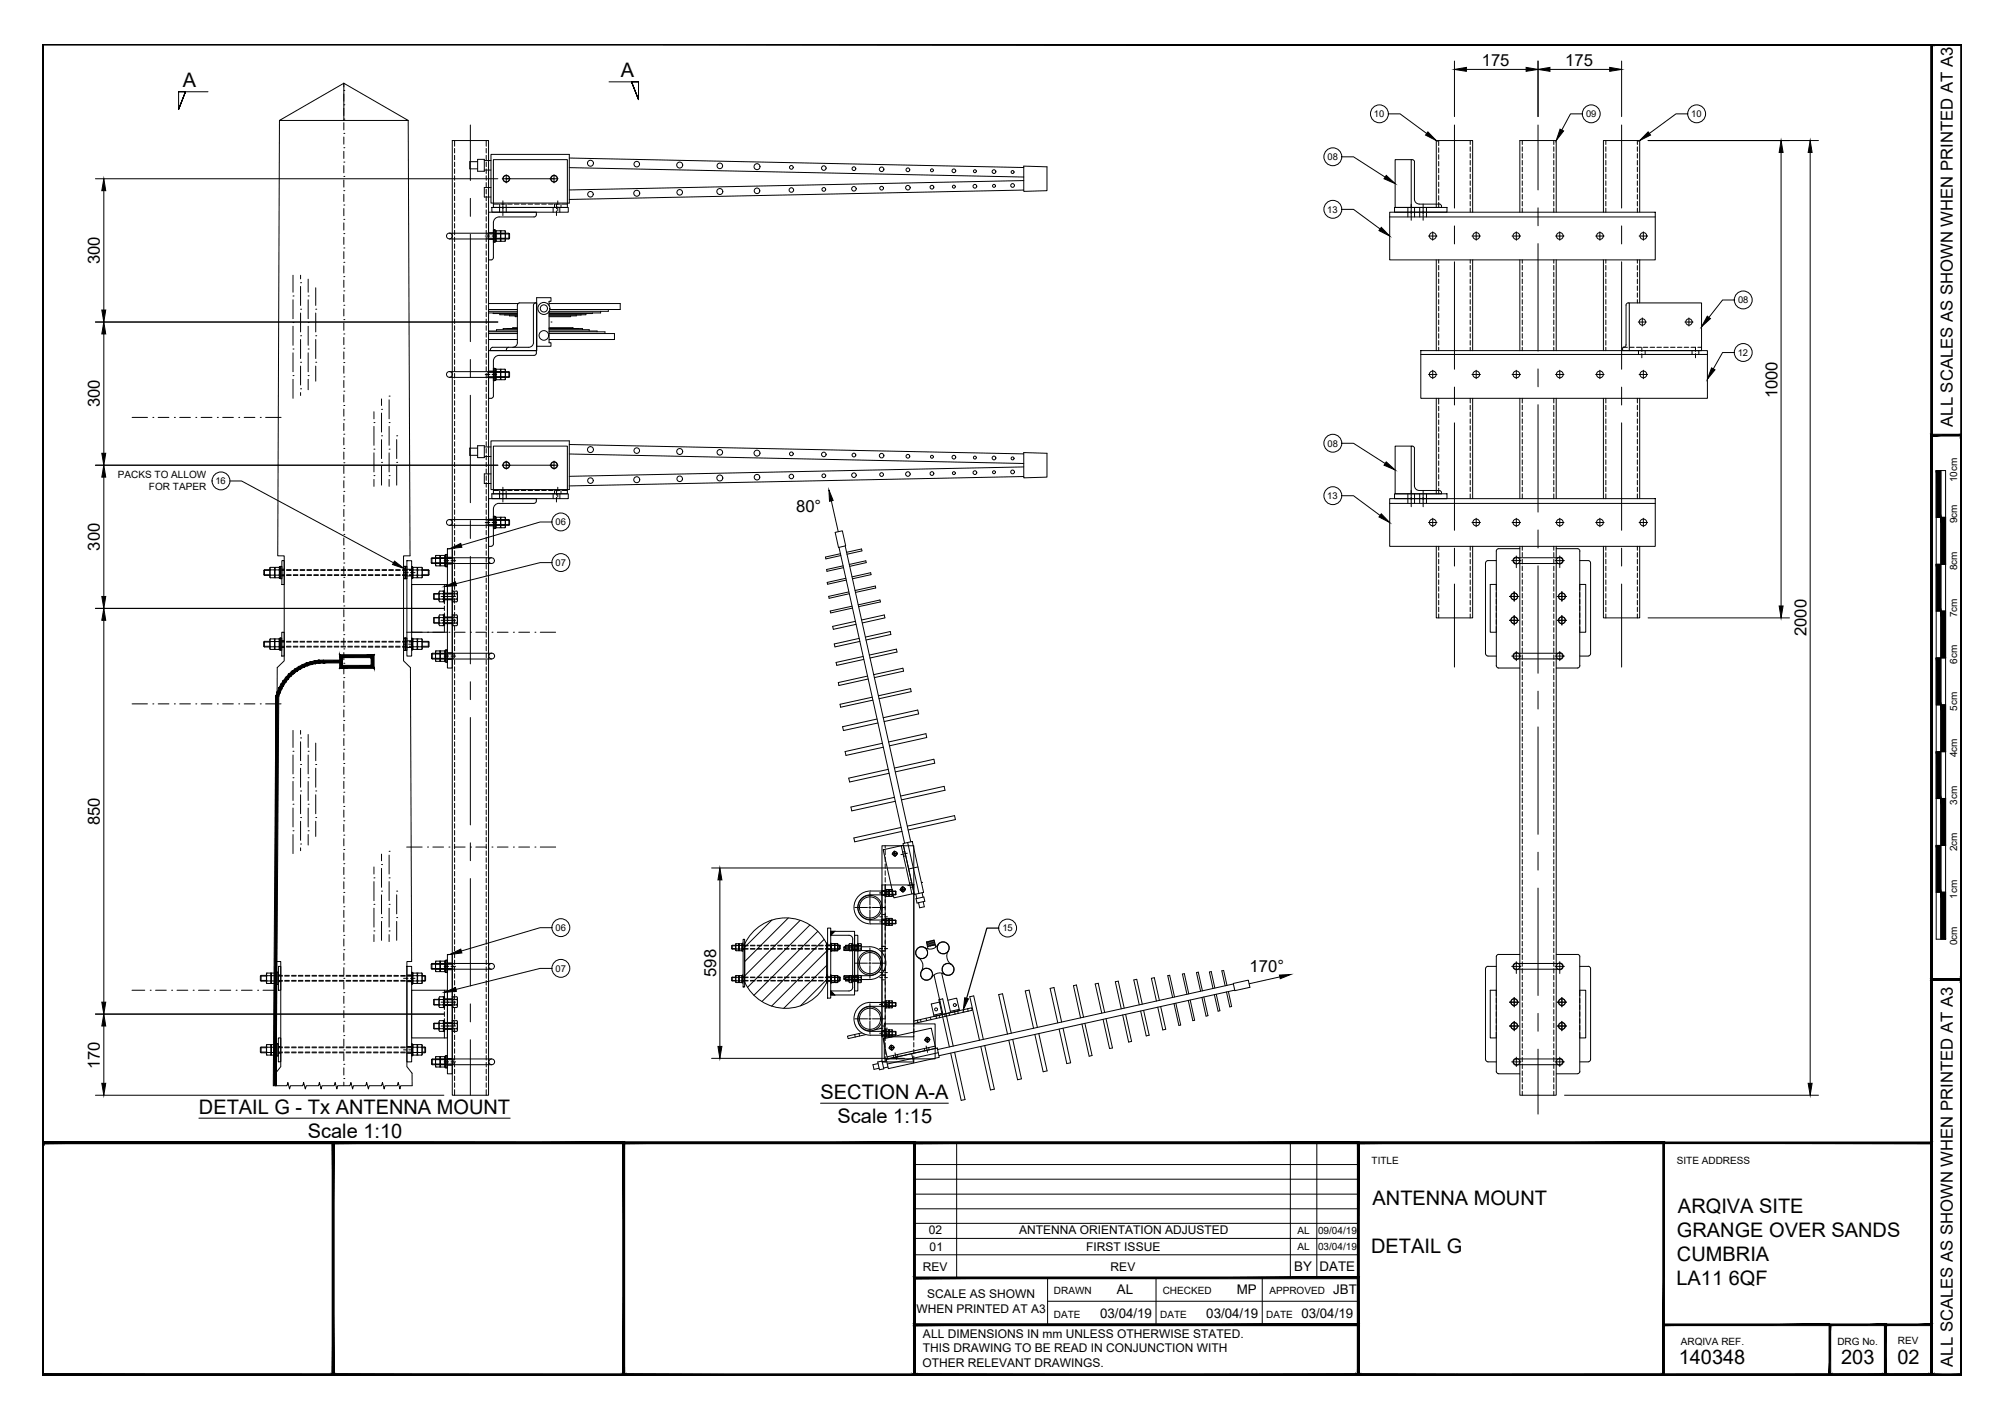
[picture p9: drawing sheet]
<svg xmlns="http://www.w3.org/2000/svg" width="420mm" height="297mm" viewBox="0 0 420 297" stroke-linecap="round" stroke-linejoin="round" font-family="sans-serif">
<defs><g id="words">
<g font-size="4.2">
<text x="130.1" y="16.2">A</text>
<text x="38.3" y="18.3">A</text>
<text x="41.7" y="233.4">DETAIL G - Tx ANTENNA MOUNT</text>
<text x="171.9" y="230.2">SECTION A-A</text>
<text x="64.5" y="238.4">Scale 1:10</text>
<text x="175.4" y="235.3">Scale 1:15</text>
<text x="287.5" y="252.5">ANTENNA MOUNT</text>
<text x="351.5" y="254">ARQIVA SITE</text>
<text x="287.2" y="262.5">DETAIL G</text>
<text x="351.2" y="259.1">GRANGE OVER SANDS</text>
<text x="351.1" y="269.2">LA11 6QF</text>
<text x="351.2" y="264.1">CUMBRIA</text>
<text x="351.6" y="285.7">140348</text>
<text x="385.6" y="285.7">203</text>
<text x="397.4" y="285.7">02</text>
</g>
<g font-size="3.5">
<text x="310.4" y="13.7">175</text>
<text x="327.9" y="13.7">175</text>
<text x="20.9" y="55.4" transform="rotate(-90 20.9 55.4)">300</text>
<text x="372.3" y="83.4" transform="rotate(-90 372.3 83.4)">1000</text>
<text x="20.9" y="85.3" transform="rotate(-90 20.9 85.3)">300</text>
<text x="409" y="89.4" transform="rotate(-90 409 89.4)">ALL SCALES AS SHOWN WHEN PRINTED AT A3</text>
<text x="166.7" y="107.3">80°</text>
<text x="20.9" y="115.4" transform="rotate(-90 20.9 115.4)">300</text>
<text x="378.3" y="133.3" transform="rotate(-90 378.3 133.3)">2000</text>
<text x="20.9" y="172.8" transform="rotate(-90 20.9 172.8)">850</text>
<text x="261.7" y="203.6">170°</text>
<text x="150" y="204.7" transform="rotate(-90 150 204.7)">598</text>
<text x="20.9" y="223.9" transform="rotate(-90 20.9 223.9)">170</text>
<text x="409" y="286.3" transform="rotate(-90 409 286.3)">ALL SCALES AS SHOWN WHEN PRINTED AT A3</text>
</g>
<g font-size="2.8">
<text x="271.1" y="266.3">BY</text>
<text x="276.4" y="266.3">DATE</text>
<text x="233.9" y="271.1">AL</text>
<text x="259" y="271.1">MP</text>
<text x="279.3" y="271.1">JBT</text>
<text x="230.4" y="276">03/04/19</text>
<text x="252.7" y="276">03/04/19</text>
<text x="272.6" y="276">03/04/19</text>
</g>
<g font-size="2.5">
<text x="194.5" y="258.6">02</text>
<text x="194.7" y="262">01</text>
<text x="213.5" y="258.6">ANTENNA ORIENTATION ADJUSTED</text>
<text x="227.5" y="262">FIRST ISSUE</text>
<text x="193.3" y="266.2">REV</text>
<text x="232.6" y="266.2">REV</text>
<text x="192" y="275">WHEN PRINTED AT A3</text>
<text x="194.2" y="272">SCALE AS SHOWN</text>
<text x="193.3" y="280.3">ALL DIMENSIONS IN mm UNLESS OTHERWISE STATED.</text>
<text x="193.2" y="286.3">OTHER RELEVANT DRAWINGS.</text>
<text x="193.3" y="283.3">THIS DRAWING TO BE READ IN CONJUNCTION WITH</text>
</g>
<g font-size="2.1">
<text x="24.7" y="100.2">PACKS TO ALLOW</text>
<text x="409.9" y="101" transform="rotate(-90 409.9 101)">10cm</text>
<text x="31.2" y="102.7">FOR TAPER</text>
<text x="409.9" y="109.6" transform="rotate(-90 409.9 109.6)">9cm</text>
<text x="409.9" y="119.5" transform="rotate(-90 409.9 119.5)">8cm</text>
<text x="409.9" y="129.3" transform="rotate(-90 409.9 129.3)">7cm</text>
<text x="409.9" y="139.1" transform="rotate(-90 409.9 139.1)">6cm</text>
<text x="409.9" y="148.9" transform="rotate(-90 409.9 148.9)">5cm</text>
<text x="409.9" y="158.6" transform="rotate(-90 409.9 158.6)">4cm</text>
<text x="409.9" y="168.6" transform="rotate(-90 409.9 168.6)">3cm</text>
<text x="409.9" y="178.3" transform="rotate(-90 409.9 178.3)">2cm</text>
<text x="409.9" y="188.3" transform="rotate(-90 409.9 188.3)">1cm</text>
<text x="409.9" y="198" transform="rotate(-90 409.9 198)">0cm</text>
<text x="287.3" y="243.9">TITLE</text>
<text x="351.2" y="243.9">SITE ADDRESS</text>
<text x="271.8" y="261.9">AL</text>
<text x="271.8" y="258.4">AL</text>
<text x="276.1" y="261.9">03/04/19</text>
<text x="276.1" y="258.4">09/04/19</text>
<text x="220.8" y="271.1">DRAWN</text>
<text x="243.5" y="271.1">CHECKED</text>
<text x="265.9" y="271.1">APPROVED</text>
<text x="220.8" y="276">DATE</text>
<text x="243" y="276">DATE</text>
<text x="265.2" y="276">DATE</text>
<text x="352.1" y="281.6">ARQIVA REF.</text>
<text x="384.8" y="281.6">DRG No.</text>
<text x="397.5" y="281.6">REV</text>
</g>
<g font-size="2">
<text x="287.8" y="24.6">10</text>
<text x="332.2" y="24.6">09</text>
<text x="354.2" y="24.6">10</text>
<text x="278.1" y="33.5">08</text>
<text x="278" y="44.6">13</text>
<text x="364" y="63.6">08</text>
<text x="364" y="74.5">12</text>
<text x="278.1" y="93.6">08</text>
<text x="45.1" y="101.5">16</text>
<text x="278" y="104.6">13</text>
<text x="116.4" y="110">06</text>
<text x="116.4" y="118.6">07</text>
<text x="116.4" y="195">06</text>
<text x="210" y="195.1">15</text>
<text x="116.4" y="203.6">07</text>
</g>
</g></defs>
<!-- layer: ANTENNAS DISHES -->
<g fill="none" stroke="#000" stroke-width=".21">
<path d="M100 33.4h1.4v2.5h-1.4zM100 33.9h-1.6v1.5h1.6M101.4 33.6h1.4M101.4 35.6h1.4M102.8 32.3h16.4v10.2h-16.4zM102.8 39.3h-1.4v2h1.4M106 37.4h.1M119.2 33.1l95.2 2M119.2 35.1l95.2 2M214.4 34.8l4.9 .1v5l-4.9 .2zM214.4 37.8l-95.2 2M214.4 39.8l-95.2 2"/>
<path d="M102.3 65.6h6.1M102.3 69.5h6.1M102.3 65.2h6.1M102.3 71.1h6.1M102.3 69.9h6.1M102.3 64.8h6.1M102.3 63.6h6.2M103.3 65.6v.1h5.1M104.7 65.7v.2h3.7M105.7 65.9l2.7 .1M106.7 66v.2h1.7M107.9 66.2v.1h.5"/>
<path d="M108.4 68.6h-1v.2M108.4 68.8h-2.2M108.4 68.8h-3v.3M108.4 69.1h-4.4v.2M108.4 69.3h-6.1v.2M115 64v-.9h.4v-.7h-3v10.1h3v-.7h-.4v-6.6h12.4v-.4M115 68.6h5v.2M115 68.8h6.2M115 68.8h7v.3M115 69.1h8.4v.2M115 69.3h10.1v.2M115 69.5h11.7v.4"/>
<path d="M115 69.9h13.7v1.2h-13.7M115 63.6h14.9v1.2h-14.8M115.4 67.5h.1M119.5 66.2v.1h-4.5M120.7 66v.2h-5.7M121.7 65.9l-6.7 .1M122.7 65.7v.2h-7.7M124.1 65.6v.1h-9.1M125.8 65.2v.4h-10.8M100 93.4h1.4v2.5h-1.4zM100 93.9h-1.6v1.5h1.6M101.4 93.6h1.4"/>
<path d="M101.4 95.6h1.4M102.8 92.4h16.4v10.2h-16.4zM102.8 99.3h-1.4v2h1.4M106 97.5h.1M119.2 93.1l95.2 2M119.2 95.1l95.2 2M214.4 94.8l4.9 .2v4.9l-4.9 .2zM214.4 97.8l-95.2 2M214.4 99.8l-95.2 2M174.9 111.5l1.5-.3 .7 3.1-1.5 .4zM175.7 114.7l13.8 61.9M176 116l-3.1 .7 .1 .4 3.1-.7"/>
<path d="M176.6 118.5l-3.5 .8 .1 .4 3.5-.8M177 114.4l13.8 61.9M177.3 115.7l3.2-.7v.4l-3.1 .7M177.9 118.2l3.4-.7 .1 .4-3.4 .7M177.2 121.1l-3.9 .9v.4l3.9-.9M177.8 124l-4.2 .9 .1 .4 4.2-.9M178.5 120.8l3.9-.8v.4l-3.9 .8M178.5 127l-4.6 1 .1 .4 4.5-1M179.1 123.7l4.2-.9 .1 .4-4.2 .9M179.2 130.2l-4.8 1 .1 .6 4.8-1M179.8 126.7l4.5-1 .1 .4-4.6 1M179.9 133.7l-5.2 1.2 .2 .6 5.2-1.1"/>
<path d="M180.5 129.9l4.7-1.1 .1 .6-4.7 1.1M180.8 137.5l-5.7 1.3 .2 .6 5.6-1.3M181.3 133.5l5.2-1.2 .1 .6-5.2 1.2M182.1 137.2l5.7-1.2 .1 .6-5.7 1.2M181.7 141.6l-6.1 1.4 .1 .6 6.1-1.4M182.7 146.1l-6.8 1.4 .2 .6 6.7-1.4M183 141.3l6.1-1.3 .2 .6-6.2 1.3M183.7 150.6l-7.2 1.6 .2 .8 7.2-1.6M184 145.8l6.7-1.5 .1 .6-6.7 1.5M184.8 155.7l-7.8 1.7 .2 .8 7.8-1.7M185 150.3l7.2-1.6 .2 .8-7.2 1.7M186.1 155.4l7.8-1.7 .2 .8-7.8 1.7"/>
<path d="M186 161.2l-8.2 1.8 .2 .8 8.2-1.8M187.3 160.9l8.3-1.9 .2 .9-8.3 1.8M187.3 167l-9.1 2.1 .2 .8 9.1-2M188.6 166.8l9.1-2.1 .2 .8-9.1 2.1M188.7 173.3l-9.9 2.2 .2 .8 9.9-2.1M189.1 176.7l2-.4 2.3 10.6-1.9 .5zM190 173.1l9.9-2.2 .2 .8-9.9 2.2M191.8 187.3l.2 .9M191.9 188.3l1.6-.4 .2 .9-1.6 .4zM192 198.9a1.26 1.26 0 0 1 1.7-.4 1.26 1.26 0 0 1 .5 1.7l-.8 .6-.8-.1a1.31 1.31 0 0 1-.6-1.8zM193 184.8h.1M193.1 187l.2 .9"/>
<path d="M193.4 188.9l.2 1-1 .3-.2-1.1M194.1 197.3v.1M194.4 197.3l-.3 .4M194.7 197.2l-.5 .8M195 197.1l-.7 1.2 1.6-.4M195.3 197l-.8 1.2M195.6 197l-.8 1.2M195.7 197.1l-.6 1M195.8 197.4l-.4 .6M195.8 197.7l-.1 .3M196 198.4l-.3-1.5-1.6 .4 .3 1.5M196.5 197.9a1.98 1.98 0 0 1-2.8 .6"/>
<path d="M198.6 199.2a2.02 2.02 0 0 0 .6 2.8M192.4 200.6a1.97 1.97 0 0 1 .6 2.8M193 203.4a1.27 1.27 0 0 1 1.7-.4 1.27 1.27 0 0 1 .5 1.7l-.7 .6-.9-.1a1.24 1.24 0 0 1-.6-1.8zM195.6 204.2l1.9 8.3M197.2 203.9l1.9 8.2M197.4 212.2l-1.8 .4M197.9 204.1a1.95 1.95 0 0 0-2.8 .6M198.5 209.5l1.9-.4 .6 2.6-5.3 1.2-.6-2.6 1.8-.4M199.7 219.1l-2.3-9.9-.8 .2 2.2 9.9M200.9 211.4l-1.8 .5M206 217.7l-2.1-9.1-.8 .2 2.1 9.1M206.3 219l2 9.2-.8 .1-2.1-9.1"/>
<path d="M211.8 216.4l-1.8-8.2-.8 .1 1.8 8.3M212.1 217.7l1.8 8.3-.8 .2-1.8-8.3M217.3 215.2l-1.8-7.8-.8 .2 1.8 7.8M217.6 216.5l1.7 7.8-.8 .2-1.7-7.8M222.4 214.1l-1.6-7.2-.9 .2 1.7 7.2M222.7 215.4l1.5 7.2-.8 .2-1.6-7.2M227 213.1l-1.5-6.8-.7 .2 1.5 6.7M227.2 214.4l1.5 6.7-.6 .2-1.5-6.8M231.4 212.1l-1.4-6.1-.6 .1 1.4 6.1M231.7 213.4l1.3 6.1-.6 .1-1.4-6.1M235.5 211.2l-1.3-5.7-.6 .2 1.3 5.6M235.8 212.5l1.2 5.6-.6 .2-1.3-5.7"/>
<path d="M239.3 210.4l-1.2-5.3-.6 .2 1.1 5.2M239.5 211.6l1.2 5.3-.6 .1-1.2-5.2M242.8 209.6l-1-4.8-.6 .1 1 4.8M243.1 210.9l1.1 4.7-.6 .2-1.1-4.8M246 208.9l-1-4.6-.4 .1 1 4.5M246.3 210.2l1 4.5-.4 .1-1-4.6M249 208.2l-.9-4.2h-.4l.9 4.3M249.3 209.5l.9 4.2-.4 .1-.9-4.2M251.8 207.6l-.8-4-.4 .1 .9 3.9M252.1 208.9l.9 3.9-.4 .1-.9-4M254.5 207l-.8-3.5-.4 .1 .8 3.5M254.7 208.3l.8 3.4-.4 .1-.8-3.4"/>
<path d="M257 206.4l-.7-3.1-.4 .1 .7 3.1M257.3 207.7l.7 3.1-.4 .1-.7-3.1M258.3 206l3.2-.7 .3 1.5-3.2 .7zM258.3 206.1l-61.9 13.8M258.6 207.4l-61.9 13.7M183.8 222.5l.9-.2 .4 1.6-.9 .2zM183.9 222.8l-1.1 .2 .3 1 1-.2M185.6 221.9l10.7-2.4 .4 2-10.6 2.4zM185.7 222.2l-.9 .2M186 223.5l-.9 .2M187.7 221.4h.1M199.9 220.4l2.2 9.9-.8 .2-2.2-9.9"/>
<circle cx="106" cy="37.4" r=".71"/>
<circle cx="116.1" cy="37.4" r=".71"/>
<circle cx="123.7" cy="34.2" r=".62"/>
<circle cx="133.4" cy="34.4" r=".58"/>
<circle cx="142.4" cy="34.6" r=".62"/>
<circle cx="150.8" cy="34.7" r=".58"/>
<circle cx="158.6" cy="34.9" r=".62"/>
<circle cx="158.6" cy="40" r=".58"/>
<circle cx="165.8" cy="39.8" r=".48"/>
<circle cx="165.8" cy="35.1" r=".39"/>
<circle cx="172.5" cy="35.2" r=".48"/>
<circle cx="172.5" cy="39.7" r=".39"/>
<circle cx="178.9" cy="39.5" r=".48"/>
<circle cx="178.9" cy="35.3" r=".39"/>
<circle cx="184.7" cy="35.5" r=".48"/>
<circle cx="184.7" cy="39.4" r=".39"/>
<circle cx="190.2" cy="39.3" r=".48"/>
<circle cx="190.2" cy="35.6" r=".39"/>
<circle cx="195.2" cy="39.2" r=".39"/>
<circle cx="195.2" cy="35.7" r=".31"/>
<circle cx="199.8" cy="35.8" r=".39"/>
<circle cx="199.8" cy="39.1" r=".31"/>
<circle cx="204.2" cy="39" r=".39"/>
<circle cx="204.2" cy="35.9" r=".31"/>
<circle cx="208.2" cy="36" r=".39"/>
<circle cx="208.2" cy="38.9" r=".31"/>
<circle cx="212.1" cy="38.9" r=".39"/>
<circle cx="212.1" cy="36" r=".31"/>
<circle cx="123.7" cy="40.7" r=".58"/>
<circle cx="133.4" cy="40.5" r=".62"/>
<circle cx="142.4" cy="40.3" r=".58"/>
<circle cx="150.8" cy="40.1" r=".62"/>
<circle cx="113.9" cy="64.6" r="1.26"/>
<circle cx="113.9" cy="70.3" r="1.01"/>
<circle cx="113.9" cy="64.6" r=".75"/>
<circle cx="106" cy="97.4" r=".71"/>
<circle cx="116.1" cy="97.4" r=".71"/>
<circle cx="123.7" cy="94.2" r=".62"/>
<circle cx="133.4" cy="94.4" r=".58"/>
<circle cx="142.4" cy="94.6" r=".62"/>
<circle cx="150.8" cy="94.8" r=".58"/>
<circle cx="158.6" cy="94.9" r=".62"/>
<circle cx="158.6" cy="100" r=".58"/>
<circle cx="165.8" cy="99.8" r=".48"/>
<circle cx="165.8" cy="95.1" r=".39"/>
<circle cx="172.5" cy="95.2" r=".48"/>
<circle cx="172.5" cy="99.7" r=".39"/>
<circle cx="178.9" cy="99.5" r=".48"/>
<circle cx="178.9" cy="95.3" r=".39"/>
<circle cx="184.7" cy="95.5" r=".48"/>
<circle cx="184.7" cy="99.4" r=".39"/>
<circle cx="190.2" cy="99.3" r=".48"/>
<circle cx="190.2" cy="95.6" r=".39"/>
<circle cx="195.2" cy="99.2" r=".39"/>
<circle cx="195.2" cy="95.7" r=".31"/>
<circle cx="199.8" cy="95.8" r=".39"/>
<circle cx="199.8" cy="99.1" r=".31"/>
<circle cx="204.2" cy="99" r=".39"/>
<circle cx="204.2" cy="95.9" r=".31"/>
<circle cx="208.2" cy="95.9" r=".39"/>
<circle cx="208.2" cy="98.9" r=".31"/>
<circle cx="212.1" cy="98.9" r=".39"/>
<circle cx="212.1" cy="96" r=".31"/>
<circle cx="123.7" cy="100.7" r=".58"/>
<circle cx="133.4" cy="100.5" r=".62"/>
<circle cx="142.4" cy="100.3" r=".58"/>
<circle cx="150.8" cy="100.1" r=".62"/>
<circle cx="193" cy="199.6" r="1.25"/>
<circle cx="197.5" cy="198.6" r="1.25"/>
<circle cx="197.6" cy="198.6" r="1.25"/>
<circle cx="194.1" cy="204.1" r="1.26"/>
<circle cx="196.1" cy="211.4" r=".31"/>
<circle cx="198.6" cy="203.1" r="1.25"/>
<circle cx="198.6" cy="203.1" r="1.26"/>
<circle cx="200" cy="210.5" r=".31"/>
</g>
<!-- layer: TEXT AND DIMENSIONS -->
<g fill="none" stroke="#000" stroke-width=".21">
<path d="M37.4 19.2h1.4l-1.4 3.7 1.4-3.7-1.4 3.7v-3.7h6.2M72 17.4h.1M127.6 17.1h6.1v3.8l-1.4-3.8 1.4 3.8-1.4-3.8h1.4M304.6 12.8v11.6M307.1 14.5h12.5M322.1 12.8v11.6M324.6 14.5h12.5M339.6 12.8v11.6M20 37.4h84.3M21.7 39.9v25M98.5 26.2v11.6M106 37.4h10"/>
<path d="M281 32.9h2.5l6.6 4.2M290.8 23.9h2.5l5.5 4.1M304.6 26.2v17.4M322.1 26.2v13.6M331.4 23.9h-2.5l-1.8 3.3M339.6 26.2v17.4M345.2 29.4h35.7M353.5 23.9h-2.5l-5.6 4.1M373 31.9v95M379.1 31.9v195M61.4 57.7v3.5M63 59.2h.1"/>
<path d="M63 57.7v.7M64.5 58.5v2.7M98.5 41.6v3.7M98.5 49.1v22.5M281 43.9h2.5l5.6 4.1M304.6 47.3v3.8M304.6 54.8v22.5M322.1 43.5v3.8M322.1 51v22.5M339.6 47.3v3.8M339.6 54.8v22.5M20 67.5h84.3"/>
<path d="M21.7 70v25M61.4 78.7h.1M61.4 73.1h.1M61.4 67.6h.1M61.4 62h.1M61.4 62.8v4M61.4 68.3v4M61.4 73.9v4M61.4 79.5v3.9M63 75.9h.1M63 70.3h.1M63 64.8h.1"/>
<path d="M63 60v4M63 65.6v3.9M63 71.1v4M63 76.7v3.9M64.5 78.7h.1M64.5 73.1h.1M64.5 67.6h.1M64.5 62h.1M64.5 62.8v4M64.5 68.3v4M64.5 73.9v4M64.5 79.5v2.1"/>
<path d="M66.1 75.9h.1M66.1 70.3h.1M66.1 64.8h.1M66.1 60.3v3.7M66.1 65.6v3.9M66.1 71.1v4M66.1 76.7v3.1M98.5 75.3v3.8M322.1 77.3v3.7M363.2 62.8h-2.4l-2.9 3.7M363.2 73.9h-2.4l-2 3.4M20 97.5h84.3"/>
<path d="M21.7 99.9v25M27.7 87.4h3.2M32 87.4h.1M33.1 87.4h2.3M36.5 87.4h.1M37.6 87.4h2.3M41 87.4h.1M42.1 87.4h2.3M45.5 87.4h.1M46.6 87.4h2.3M50 87.4h.1M51.1 87.4h2.3"/>
<path d="M54.5 87.4h.1M55.6 87.4h3.3M63 81.4h.1M63 82.2v.6M78.3 99.6h.1M78.3 94.1h.1M78.3 88.5h.1M78.3 86.3v1.4M78.3 89.3v4M78.3 94.9v3.9M79.9 96.9h.1M79.9 91.3h.1"/>
<path d="M79.9 85.7h.1M79.9 83.6v1.3M79.9 86.5v4M79.9 92.1v4M79.9 97.6v4M81.5 99.6h.1M81.5 94.1h.1M81.5 88.5h.1M81.5 83h.1M81.5 83.8v3.9M81.5 89.3v4M81.5 94.9v3.9"/>
<path d="M83.1 96.9h.1M83.1 91.3h.1M83.1 92.1v4M83.1 97.6v4M98.5 82.8v22.5M106 97.5h10M281 92.9h2.5l6.6 4.2M304.6 81.1v3.7M304.6 88.6v22.5M322.1 84.8v22.5M339.6 81.1v3.7M339.6 88.6v22.5"/>
<path d="M48.1 100.8h2.5l31.8 17.1M59 117.4h.5v5h-.5zM78.3 100.4v1.5M81.5 100.4v1.5M84.6 118.6h.3v2.6h-.3zM84.9 118.6h.3v2.6h-.3zM98.5 109.1v3.7M98.5 116.6v22.5M115.6 117.9h-2.5l-17.6 4.4M115.6 109.3h-2.5l-16.5 4.9M174.1 104.9l1.5 6.5M281 103.8h2.5l5.6 4.2"/>
<path d="M304.6 114.8v3.8M316.6 117.4h2M317.6 116.5v2.4M322.1 111v3.8M322.1 118.5v22.5M325.7 117.4h2M326.7 116.5v2.4M339.6 114.8v3.8M20 127.4h73M21.7 129.9v80M59 132.4h.5v5h-.5zM59 135.6h.5"/>
<path d="M59 134.2h.5M84.6 133.6h.3v2.6h-.3zM84.9 133.6h.3v2.6h-.3zM85.2 132.4h3.2M89.5 132.4h.1M90.7 132.4h2.2M90.8 124.4h1.1M90.8 125.5h1.1M90.8 129.4h1.1M90.8 130.5h1.1M90.9 124.3v1.2M90.9 129.3v1.2"/>
<path d="M91.9 124.3l-1.1 .1v1.1h1.1M91.9 129.3l-1.1 .1v1.1h1.1M91.9 124.1v1.7M91.9 129.1v1.7M92.1 125.5h.7M92.1 124.4h.7M92.1 123.8h.7M92.1 129.4h.7M92.1 130.5h.7M92.1 123.8l-.1 .3 .1 .3M92.1 125.5l-.1 .3 .1 .3h.7M92.1 130.5l-.1 .3 .1 .3h.7"/>
<path d="M92.1 124.4l-.1 .5 .1 .6M92.1 129.4l-.1 .5 .1 .6M92.8 128.8h-.7l-.1 .3 .1 .3M92.8 123.8l.1 .3-.1 .3a1.07 1.07 0 0 1 0 1.1l.1 .3-.1 .3M92.8 128.8l.1 .3-.1 .3a1.07 1.07 0 0 1 0 1.1l.1 .3-.1 .3M92.9 123.8l.1 2.3zM92.9 128.8l.1 2.3zM92.9 124.1v1.7M92.9 129.1v1.7M92.9 129.8l.1 .3M93 123.7h.1v2.5h-.1zM93 128.7h.1v2.4h-.1z"/>
<path d="M93 125.1l-.1-.3 .1 .3M93.1 125.5h1.6M93.1 124.4h1.6M93.1 124.3h1.6M93.1 130.5h1.6M93.1 129.4h1.6M93.1 129.3h1.6M94 132.4h.1M94.7 123.7h.1v2.5h-.1zM94.7 128.7h.1v2.4h-.1zM94.8 125.5h.9M94.8 124.4h.9"/>
<path d="M94.8 129.4h.9M94.8 130.5h.9M95.2 132.4h2.2M95.7 123.8h-.9v2.3h.9l.1-.3-.1-.3M95.7 123.8l.1 .3-.1 .3M95.7 129.4l.1-.3-.1-.3h-.9v2.3h.9l.1-.3-.1-.3M95.7 124.4l.1 .5-.1 .6M95.7 129.4l.1 .5-.1 .6M95.8 124.1v1.7M95.8 129.1v1.7M98.5 132.4h.1M99.7 132.4h2.2"/>
<path d="M103 132.4h.1M104.2 132.4h2.2M107.5 132.4h.1M108.7 132.4h2.2M112 132.4h.1M113.2 132.4h3.2M304.6 122.3v17.4M316.2 124.9h1.9M316.2 129.9h1.9M316.6 137.4h2M317.1 124v1.9M317.1 128.9v2"/>
<path d="M317.6 136.5v1.9M325.7 137.4h2M326.2 124.9h1.9M326.2 129.9h1.9M326.7 136.5v1.9M327.1 124v1.9M327.1 128.9v2M339.6 122.3v17.4M345.2 129.4h29.6M27.7 147.4h3.2M32 147.4h.1M33.1 147.4h2.3"/>
<path d="M36.5 147.4h.1M37.6 147.4h2.3M41 147.4h.1M42.1 147.4h2.3M45.5 147.4h.1M46.6 147.4h2.3M50 147.4h.1M51.1 147.4h2.3M54.5 147.4h.1M55.6 147.4h3.3M61.4 157.4h.1M61.4 153v3.6"/>
<path d="M61.4 158.2v3.9M63 154.6h.1M63 153v.8M63 155.4v3.9M64.5 157.4h.1M64.5 153.9v2.7M64.5 158.2v3.9M66.1 155.7v3.6M98.5 142.8v3.8M98.5 150.3v22.5M322.1 144.8v3.7M322.1 152.3v22.5"/>
<path d="M61.4 174h.1M61.4 168.5h.1M61.4 162.9h.1M61.4 163.7v4M61.4 169.3v3.9M61.4 174.8v4M63 176.8h.1M63 171.3h.1M63 165.7h.1M63 160.1h.1M63 160.9v4M63 166.5v4"/>
<path d="M63 172v4M63 177.6v.6M64.5 174h.1M64.5 168.5h.1M64.5 162.9h.1M64.5 163.7v4M64.5 169.3v3.9M64.5 174.8v2.2M66.1 171.3h.1M66.1 165.7h.1M66.1 160.1h.1M66.1 160.9v4"/>
<path d="M66.1 166.5v4M66.1 172v3.2M79.9 178.9v1.4M81.5 178.3h.1M81.5 179.1v4M85.2 177.4h3.2M89.5 177.4h.1M90.7 177.4h2.2M94 177.4h.1M95.2 177.4h2.2M98.5 176.6v3.7M98.5 177.4h.1"/>
<path d="M99.7 177.4h2.2M103 177.4h.1M104.2 177.4h2.2M107.5 177.4h.1M108.7 177.4h2.2M112 177.4h.1M113.2 177.4h3.2M190.1 176.5l2.4 10.7M322.1 178.5v3.8M78.3 195h.1M78.3 189.4h.1M78.3 183.9h.1"/>
<path d="M78.3 181.6v1.5M78.3 184.7v4M78.3 190.2v4M78.3 195.8v1.4M79.9 192.2h.1M79.9 186.7h.1M79.9 181.1h.1M79.9 181.9v4M79.9 187.5v3.9M79.9 193v4M81.5 195h.1M81.5 189.4h.1"/>
<path d="M81.5 183.9h.1M81.5 184.7v4M81.5 190.2v4M81.5 195.8v1.4M83.1 192.2h.1M83.1 186.7h.1M83.1 187.5v3.9M83.1 193v4M98.5 184v22.5M115.6 194.3h-2.5l-16.5 4.9M149 181.8h40.4M150.8 184.3v34.9"/>
<path d="M192.3 181.6l-2 .4M322.1 186v22.5M20 212.4h73M21.7 214.9v12M27.7 207.4h2.6M31.5 207.4h.1M32.6 207.4h2.2M35.9 207.4h.1M37.1 207.4h2.2M40.5 207.4h.1M41.6 207.4h2.2M44.9 207.4h.1"/>
<path d="M46.1 207.4h2.2M49.5 207.4h.1M50.6 207.4h2.2M54 207.4h.1M55.1 207.4h2.6M58.3 217.4h.5v5h-.5zM58.3 219.2h.5M58.3 205.6h.5M58.3 204.2h.5M58.3 202.4h.5v5h-.5zM90.8 209.4h1.1M90.8 210.4h1.1"/>
<path d="M90.8 214.4h1.1M90.8 215.4h1.1M90.9 209.3v1.2M90.9 214.3v1.2M91.9 209.3l-1.1 .1v1l1.1 .1M91.9 214.3l-1.1 .1v1l1.1 .1M91.9 209.1v1.7M91.9 214.1v1.7M92.1 210.5h.7M92.1 209.4h.7M92.1 208.8h.7M92.1 214.4h.7"/>
<path d="M92.1 215.5h.7M92.1 208.8l-.1 .3 .1 .3-.1 .5 .1 .6M92.1 210.5l-.1 .3 .1 .3h.7M92.1 215.5l-.1 .3 .1 .3 .7-.1M92.1 214.4l-.1 .5 .1 .6M92.8 213.8h-.7l-.1 .3 .1 .3M92.8 208.8l.1 .3-.1 .3a1.07 1.07 0 0 1 0 1.1l.1 .3-.1 .3M92.8 213.8l.1 .3-.1 .3a1.07 1.07 0 0 1 0 1.1l.1 .3-.1 .3M92.9 208.8l.1 2.3zM92.9 213.8l.1 2.2zM92.9 209.1v1.7M92.9 214.1v1.7"/>
<path d="M92.9 209.7l.1 .4M92.9 209.8l.1 .3M92.9 214.7l.1 .4M92.9 214.8l.1 .3M93 208.7h.1v2.4h-.1zM93 213.7h.1v2.4h-.1zM93.1 210.5h1.6M93.1 209.4h1.6M93.1 210.4h1.6M93.1 209.3h1.6M93.1 215.5h1.6M93.1 214.4h1.6"/>
<path d="M93.1 215.4h1.6M93.1 214.3h1.6M94.7 208.7h.1v2.4h-.1zM94.7 213.7h.1v2.4h-.1zM94.8 210.5h.9M94.8 209.4h.9M94.8 214.4h.9M94.8 215.5h.9M95.7 208.8h-.9v2.3h.9l.1-.3-.1-.3M95.7 208.8l.1 .3-.1 .3a1.07 1.07 0 0 1 0 1.1M95.7 214.4l.1-.3-.1-.3h-.9v2.2h.9l.1-.2-.1-.3M95.7 214.4l.1 .5-.1 .6"/>
<path d="M95.8 209.1v1.7M95.8 214.1v1.7M98.5 210.3v3.8M98.5 217.8v11.6M115.6 202.9h-2.5l-17.6 4.4M268.1 204.6l-6.5 1.5M316.2 209.9h1.9M316.2 214.9h1.9M316.6 202.4h2M317.1 209v1.9M317.1 214v1.9M317.6 201.4v2.5"/>
<path d="M322.1 212.3v3.7M322.1 219.8v13.6M325.7 202.4h2M326.2 209.9h1.9M326.2 214.9h1.9M326.7 201.4v2.5M327.1 209v1.9M327.1 214v1.9M20 229.4h73M41.7 234.2h65.2M57.7 227.4h2.4l.2-.6 .3 1.3 .2-.7h2.6l.2-.6 .4 1.3 .1-.7h2.6l.2-.6 .4 1.3 .1-.7h2.6l.2-.6 .4 1.3 .1-.7h2.6l.2-.6 .4 1.3 .1-.7h2.6l.2-.6 .4 1.3 .1-.7h2.6l.2-.6 .4 1.3 .1-.7h2.6l.2-.6 .4 1.3 .1-.7h2.4M58.3 220.6h.5"/>
<path d="M149 221.7h40.4M171.9 231.1h26.7M191 220.7l.4 2M196.5 220.5l-10.6 2.4M316.6 222.4h2M317.6 221.4v2M325.7 222.4h2M326.7 221.4v2M327.7 229.4h53.2"/>
<circle cx="279.2" cy="32.8" r="1.87"/>
<circle cx="288.9" cy="23.8" r="1.87"/>
<circle cx="333.3" cy="23.8" r="1.87"/>
<circle cx="355.4" cy="23.8" r="1.87"/>
<circle cx="279.2" cy="43.8" r="1.87"/>
<circle cx="365.1" cy="62.8" r="1.87"/>
<circle cx="365.1" cy="73.8" r="1.87"/>
<circle cx="279.2" cy="92.8" r="1.87"/>
<circle cx="46.3" cy="100.7" r="1.87"/>
<circle cx="117.5" cy="109.3" r="1.87"/>
<circle cx="117.5" cy="117.8" r="1.87"/>
<circle cx="279.2" cy="103.8" r="1.87"/>
<circle cx="117.5" cy="194.3" r="1.87"/>
<circle cx="211" cy="194.4" r="1.87"/>
<circle cx="117.5" cy="202.9" r="1.87"/>
</g>
<!-- layer: 0 -->
<g fill="none" stroke="#000" stroke-width=".21">
<path d="M72 18.9h.1M72 17.4v.8M72 19.7v1.5M72 39.9h.1M72 37h.1M72 34h.1M72 30.9h.1M72 27.9h.1M72 25h.1M72 21.9h.1M72 22.7v1.5M72 25.7v1.5"/>
<path d="M72 28.7v1.5M72 31.7v1.5M72 34.7v1.5M72 37.7v1.5M72 58h.1M72 54.9h.1M72 51.9h.1M72 48.9h.1M72 46h.1M72 42.9h.1M72 40.7v1.5M72 43.7v1.5"/>
<path d="M72 46.7v1.5M72 49.7v1.5M72 52.7v1.5M72 55.7v1.5M72 58.7v1.5M72 79h.1M72 75.9h.1M72 72.9h.1M72 70h.1M72 67h.1M72 63.9h.1M72 60.9h.1"/>
<path d="M72 61.7v1.5M72 64.7v1.5M72 67.7v1.5M72 70.7v1.5M72 73.7v1.5M72 76.7v1.5M72 79.7v1.5M72 99.9h.1M72 96.9h.1M72 93.9h.1M72 91h.1M72 87.9h.1"/>
<path d="M72 84.9h.1M72 81.9h.1M72 82.7v1.5M72 85.7v1.5M72 88.7v1.5M72 91.7v1.5M72 94.7v1.5M72 97.7v1.5M405.5 98.6h2v98.1h-2zM406.5 98.6v98.1M72 117.9h.1M72 114.9h.1"/>
<path d="M72 112h.1M72 108.9h.1M72 105.9h.1M72 102.9h.1M72 100.7v1.5M72 103.7v1.5M72 106.7v1.5M72 109.7v1.5M72 112.7v1.5M72 115.7v1.5M72 118.7v1.5M405.5 118.2h2"/>
<path d="M405.5 108.4h2M72 138.9h.1M72 135.9h.1M72 132.9h.1M72 129.9h.1M72 126.9h.1M72 124h.1M72 120.9h.1M72 121.7v1.5M72 124.7v1.5M72 127.7v1.5M72 130.7v1.5"/>
<path d="M72 133.7v1.5M72 136.7v1.5M72 139.7v1.5M405.5 137.8h2M405.5 128h2M72 159.9h.1M72 157h.1M72 153.9h.1M72 150.9h.1M72 147.9h.1M72 144.9h.1M72 141.9h.1"/>
<path d="M72 142.7v1.5M72 145.7v1.5M72 148.7v1.5M72 151.7v1.5M72 154.7v1.5M72 157.7v1.5M405.5 157.5h2M405.5 147.7h2M72 177.9h.1M72 174.9h.1M72 171.9h.1M72 168.9h.1"/>
<path d="M72 165.9h.1M72 162.9h.1M72 160.7v1.5M72 163.7v1.5M72 166.7v1.5M72 169.7v1.5M72 172.7v1.5M72 175.7v1.5M72 178.7v1.5M405.5 177.1h2M405.5 167.3h2M72 198.9h.1"/>
<path d="M72 195.9h.1M72 192.9h.1M72 189.9h.1M72 186.9h.1M72 183.9h.1M72 180.9h.1M72 181.7v1.5M72 184.7v1.5M72 187.7v1.5M72 190.7v1.5M72 193.7v1.5M72 196.7v1.5"/>
<path d="M72 199.7v1.5M178.6 198.8h1.1M178.6 198h1.1M178.6 198.1h1.1M405.5 186.9h2M72 219.9h.1M72 216.9h.1M72 213.9h.1M72 210.9h.1M72 207.9h.1M72 204.9h.1M72 201.9h.1"/>
<path d="M72 202.7v1.5M72 205.7v1.5M72 208.7v1.5M72 211.7v1.5M72 214.7v1.5M72 217.7v1.5M178.6 205.5h1.1M178.6 204.7h1.1M178.6 205.4h1.1M72 225.9h.1M72 222.9h.1M72 220.7v1.5"/>
<path d="M72 223.7v1.5M72 226.7v.7M200.4 239.4v28.3M270.3 239.4v28.3M275.8 239.4v28.3M191.5 250.1h93M191.5 247h93M191.5 243.9h93M191.5 256.3h93M191.5 253.2h93M191.5 259.4h93M191.5 262.8h93"/>
<path d="M219.4 267.7v9.8M219.4 272.6h65.1M242.1 267.7v9.8M264.4 267.7v9.8"/>
</g>
<!-- layer: MEDIUM THICKNESS -->
<path d="M72 17.4v7.8M58.5 25.2l13.5-7.8 13.5 7.8zM58.5 25.2l-.3 91.2h1.3v22l-1.4 1.4-.3 61.6h1v22l-1.1 1.4v2.6M85.5 25.2l.4 91.2h-1.4v22l1.5 1.4 .2 61.6h-1v22l1.1 1.4v2.6M156 197.6v8.3M156 197.7a9.5 9.5 0 0 1 8.6-5.4 9.5 9.5 0 0 1 8.6 5.4M173.1 197.8v8M156 205.8a9.5 9.5 0 0 0 8.6 5.4 9.5 9.5 0 0 0 8.6-5.4" fill="none" stroke="#000" stroke-width=".21"/>
<!-- layer: PROPOSED OTHER USER 1 - HIDDEN -->
<path d="M59 119.2h.5M59 120.6h.5M178.6 198.9h1.1M179 198.2h.7M179 199.2h.7M179.7 197.9l-1.1 .1M178.6 204.6h1.1M178.6 205.5h1.1M179 204.3h.7M179 205.3h.7" fill="none" stroke="#000" stroke-width=".21"/>
<!-- layer: PROPOSED OTHER USER 2 ANCILLARY -->
<g fill="none" stroke="#000" stroke-width=".21">
<path d="M94.7 29.4h7.6v200h-7.6zM95.2 29.4v1.2M95.2 31.1v.9M95.2 32.5v1M95.2 34v.9M95.2 35.4v.9M95.2 36.8v1M95.2 38.2v1M95.2 39.7v.9M101.8 29.4v1.2M101.8 31.1v.9M101.8 32.5v1"/>
<path d="M101.8 34v.9M101.8 35.4v.9M101.8 36.8v1M101.8 38.2v1M101.8 39.7v.9M103.3 33.4h15.5v10.1h-15.5zM105.2 37.4h.7M106 37.4h.1M106 36.6v.7M106 37.4v.1M106 37.6v.7M106.2 37.4h.7"/>
<path d="M115.2 37.4h.7M116 37.4h.1M116 36.6v.7M116 37.4v.1M116 37.6v.7M116.2 37.4h.7M295.6 33.4h-3.4v10.1h3.4M301.3 29.4v1.1M301.3 31v.9M301.3 32.4v1M301.3 33.8v1M301.3 35.3v.9"/>
<path d="M301.3 36.7v.9M301.3 38.1v1M301.3 39.5v1M307.9 29.4v.9M307.9 30.8v.9M307.9 32.2v.9M307.9 33.6v1M307.9 35v1M307.9 36.5v.9M307.9 37.9v.9M307.9 39.3v1M318.8 29.4v.9"/>
<path d="M318.8 30.8v.9M318.8 32.2v.9M318.8 33.6v1M318.8 35v1M318.8 36.5v.9M318.8 37.9v.9M318.8 39.3v1M325.4 29.4v.9M325.4 30.8v.9M325.4 32.2v.9M325.4 33.6v1M325.4 35v1"/>
<path d="M325.4 36.5v.9M325.4 37.9v.9M325.4 39.3v1M336.3 29.4v.9M336.3 30.8v.9M336.3 32.2v.9M336.3 33.6v1M336.3 35v1M336.3 36.5v.9M336.3 37.9v.9M336.3 39.3v1M342.9 29.4v.9"/>
<path d="M342.9 30.8v.9M342.9 32.2v.9M342.9 33.6v1M342.9 35v1M342.9 36.5v.9M342.9 37.9v.9M342.9 39.3v1M94.1 48.9h12.5v1.2l.1-.2M94.1 50.1h12.5M95.2 41.1v1M95.2 42.5v1M95.2 44v.9"/>
<path d="M95.2 45.4v.9M95.2 46.8v1M95.2 48.2v1M95.2 49.7v.9M95.2 51.1v.9M95.2 52.5v1M95.2 54v.9M95.2 55.4v.9M95.2 56.8v1M95.2 58.3v.9M95.2 59.7v.9M101.6 49.4h1"/>
<path d="M101.8 41.1v1M101.8 42.5v1M101.8 44v.9M101.8 45.4v.9M101.8 46.8v1M101.8 48.2v1M101.8 49.7v.9M101.8 51.1v.9M101.8 52.5v1M101.8 54v.9M101.8 55.4v.9M101.8 56.8v1"/>
<path d="M101.8 58.3v.9M101.8 59.7v.9M102.2 48.9v1.2M102.3 44.5h10v.7l-.4 .2h-7.4a1.2 1.2 0 0 0-1.2 1.3v7.3l-.2 .4h-.8zM102.3 48.7h1M102.3 50.1h1M103 43.5h16v1h-16zM103.1 49.4h.9M103.3 42.8h1.1M104.6 43.5v1M104.7 42.8v.7M104.9 42.8h.9"/>
<path d="M105.3 42.1v2M105.3 44.2v.9M106 42.8v1.7M106.3 42.8h1M106.6 48.9l.1 .1h-4.5M106.7 49v.9h-4.5M107.7 42.8h1M109.2 42.8h.9M110.6 42.8h1M112 42.8h1M113.5 42.8h.9M114.9 42.8h1"/>
<path d="M115.9 43.5v1M116.1 42.8v.7M116.3 42.8h1M116.6 42.8v.9M116.6 44.2v.9M116.8 42.1v.8M116.8 43.3v.8M117.2 43.5v1M117.5 42.8v.7M117.8 42.8h1M291.1 44.5h55.6v9.9h-55.6zM291.1 45.4h55.6"/>
<path d="M292.1 43.5h11v1h-11zM294.9 43.5v1.9M295.6 42.8v3.3M296.3 43.5v1.9M297.3 42.8h4.1M297.3 42.7a1.01 1.01 0 0 1-1-1v-7.8a.51 .51 0 0 0-.7-.5v10.1h6.3a.54 .54 0 0 0-.4-.8M297.4 43.5v1.9M298.1 42.8v3.3M298.8 43.5v1.9M299.2 49.4h.8M300 49.4h.2M300.1 48.6v.7"/>
<path d="M300.1 49.4v.1M300.1 49.6v.7M300.2 49.4h.8M300.8 43.5v-14.1h7.6v15.1M300.8 54.4v19M301.3 41v.9M301.3 42.4v1.1M301.3 54.4v.7M301.3 55.6v1M301.3 57v1M301.3 58.5v.9M301.3 59.9v1"/>
<path d="M307.9 40.7v1M307.9 42.2v.9M307.9 43.6v.9M307.9 54.4v.7M307.9 55.6v1M307.9 57v1M307.9 58.5v.9M307.9 59.9v1M308.3 49.4h.7M308.4 54.4v19M309.1 49.4h.2M309.2 48.6v.7"/>
<path d="M309.2 49.4v.1M309.2 49.6v.7M309.3 49.4h.8M316.7 49.4h.7M317.5 49.4h.2M317.6 48.6v.7M317.6 49.4v.1M317.6 49.6v.7M317.7 49.4h.8M318.3 44.5v-15.1h7.7v15.1M318.3 54.4v19M318.8 40.7v1"/>
<path d="M318.8 42.2v.9M318.8 43.6v.9M318.8 54.4v.7M318.8 55.6v1M318.8 57v1M318.8 58.5v.9M318.8 59.9v1M325.4 40.7v1M325.4 42.2v.9M325.4 43.6v.9M325.4 54.4v.7M325.4 55.6v1"/>
<path d="M325.4 57v1M325.4 58.5v.9M325.4 59.9v1M325.8 49.4h.7M326 54.4v19M326.6 49.4h.2M326.7 48.6v.7M326.7 49.4v.1M326.7 49.6v.7M326.8 49.4h.8M334.2 49.4h.7M335 49.4h.2"/>
<path d="M335.1 48.6v.7M335.1 49.4v.1M335.1 49.6v.7M335.2 49.4h.8M335.8 44.5v-15.1h7.6v15.1M335.8 54.4v19M336.3 40.7v1M336.3 42.2v.9M336.3 43.6v.9M336.3 54.4v.7M336.3 55.6v1M336.3 57v1"/>
<path d="M336.3 58.5v.9M336.3 59.9v1M342.9 40.7v1M342.9 42.2v.9M342.9 43.6v.9M342.9 54.4v.7M342.9 55.6v1M342.9 57v1M342.9 58.5v.9M342.9 59.9v1M343.3 49.4h.8M343.4 54.4v9.1"/>
<path d="M344.1 49.4h.2M344.2 48.6v.7M344.2 49.4v.1M344.2 49.6v.7M344.3 49.4h.8M94.1 77.9h12.5v1.2l.1-.2M94.1 79.1h12.5M95.2 61.1v1M95.2 62.5v1M95.2 64v.9M95.2 65.4v.9M95.2 66.8v1"/>
<path d="M95.2 68.2v1M95.2 69.7v.9M95.2 71.1v1M95.2 72.5v1M95.2 74v.9M95.2 75.4v.9M95.2 76.8v1M95.2 78.2v1M95.2 79.7v.9M101.6 78.4h1M101.8 61.1v1M101.8 62.5v1"/>
<path d="M101.8 64v.9M101.8 65.4v.9M101.8 66.8v1M101.8 68.2v1M101.8 69.7v.9M101.8 71.1v1M101.8 72.5v1M101.8 74v.9M101.8 75.4v.9M101.8 76.8v1M101.8 78.2v1M101.8 79.7v.9"/>
<path d="M102.2 77.9v1.2M102.3 77.7h1M102.3 79.1h1M103.1 78.4h.9M106.1 73.2v.2M106.5 72.7l-.4 .3v.2M106.6 77.9l.1 .1h-4.5M106.7 78v.9h-4.5M108.4 63.9v7.9M108.4 71.7a1.01 1.01 0 0 1-1 1M108.8 63.5h3.6v9.9M108.9 63.4l-.5 .3v.2"/>
<path d="M112.2 63.5h.2v9.9h-9.7v-.2M112.2 63.4l-.2 .1-.3 .4v7.8a1.01 1.01 0 0 1-1 1h-7.5l-.4 .3-.1 .2M297.6 73.4h60v10h-60zM297.6 74.3h60M299.2 78.4h.8M300 78.4h.2M300.1 77.6v.7M300.1 78.4v.1M300.1 78.6v.7M300.2 78.4h.8M301.3 61.3v1M301.3 62.8v.9"/>
<path d="M301.3 64.2v.9M301.3 65.6v1M301.3 67v1M301.3 68.5v.9M301.3 69.9v.9M301.3 71.3v1M301.3 72.7v.7M307.9 61.3v1M307.9 62.8v.9M307.9 64.2v.9M307.9 65.6v1M307.9 67v1"/>
<path d="M307.9 68.5v.9M307.9 69.9v.9M307.9 71.3v1M307.9 72.7v.7M308.3 78.4h.7M309.1 78.4h.2M309.2 77.6v.7M309.2 78.4v.1M309.2 78.6v.7M309.3 78.4h.8M316.7 78.4h.7M317.5 78.4h.2"/>
<path d="M317.6 77.6v.7M317.6 78.4v.1M317.6 78.6v.7M317.7 78.4h.8M318.8 61.3v1M318.8 62.8v.9M318.8 64.2v.9M318.8 65.6v1M318.8 67v1M318.8 68.5v.9M318.8 69.9v.9M318.8 71.3v1"/>
<path d="M318.8 72.7v.7M325.4 61.3v1M325.4 62.8v.9M325.4 64.2v.9M325.4 65.6v1M325.4 67v1M325.4 68.5v.9M325.4 69.9v.9M325.4 71.3v1M325.4 72.7v.7M325.8 78.4h.7M326.6 78.4h.2"/>
<path d="M326.7 77.6v.7M326.7 78.4v.1M326.7 78.6v.7M326.8 78.4h.8M334.2 78.4h.7M335 78.4h.2M335.1 77.6v.7M335.1 78.4v.1M335.1 78.6v.7M335.2 78.4h.8M336.3 61.3v1M336.3 62.8v.9"/>
<path d="M336.3 64.2v.9M336.3 65.6v1M336.3 67v1M336.3 68.5v.9M336.3 69.9v.9M336.3 71.3v1M336.3 72.7v.7M340.6 72.2l-.3 .5h-.2M341 63.5h.3v9.9h-1.4v-.6l1-.1M341.1 63.4l-.3 .1-.2 .4v8.3M341.3 63.5h15.1v9.9h-15.1M341.3 72.7h1"/>
<path d="M342.8 72.7h.9M342.9 61.3v1M342.9 62.8v.7M343.1 67.5h.8M343.2 73.4v.9M343.3 78.4h.8M343.9 72.7v.9M343.9 74.1v.9M343.9 67.5h.2M344 66.6v.7M344 67.4v.1M344 67.6v.7"/>
<path d="M344.1 78.4h.2M344.1 67.5h.8M344.2 72.7h.9M344.2 77.6v.7M344.2 78.4v.1M344.2 78.6v.7M344.3 78.4h.8M344.6 73.4v.9M345.6 72.7h1M347 72.7h1M348.5 72.7h.9M349.9 72.7h.9"/>
<path d="M351.3 72.7h1M352.7 72.7h1M352.9 67.5h.7M353.7 67.5h.1M353.7 66.6v.7M353.7 67.4v.1M353.7 67.6v.7M353.9 67.5h.7M354.2 72.7h.9v.9M354.4 73.4v.9M355.1 74.1v.9M355.6 72.7h.8"/>
<path d="M355.8 73.4v.9M95.2 81.1v.9M95.2 82.5v1M95.2 83.9v1M95.2 85.4v.9M95.2 86.8v1M95.2 88.2v1M95.2 89.7v.9M95.2 91.1v1M95.2 92.5v1M95.2 94v.9M95.2 95.4v.9"/>
<path d="M95.2 96.8v1M95.2 98.2v1M95.2 99.7v.9M101.8 81.1v.9M101.8 82.5v1M101.8 83.9v1M101.8 85.4v.9M101.8 86.8v1M101.8 88.2v1M101.8 89.7v.9M101.8 91.1v1M101.8 92.5v1"/>
<path d="M101.8 94v.9M101.8 95.4v.9M101.8 96.8v1M101.8 98.2v1M101.8 99.7v.9M103.3 93.5h15.5v9.9h-15.5zM103.3 83l-.2 .4h-.8v-10h10v.8l-.4 .2h-7.4a1.2 1.2 0 0 0-1.2 1.2v7.4M105.2 97.5h.7M106 97.5h.1M106 96.6v.7M106 97.4v.1M106 97.6v.7"/>
<path d="M106.2 97.5h.7M115.2 97.5h.7M116 97.5h.1M116 96.6v.7M116 97.4v.1M116 97.6v.7M116.2 97.5h.7M295.6 93.5a.54 .54 0 0 1 .7 .4v7.8a1.01 1.01 0 0 0 1 1h4.1a.53 .53 0 0 1 .5 .7h-6.3zM295.6 93.5h-3.4v9.9h3.4M300.8 83.4v20M301.3 83.4v1.2M301.3 85.1v1"/>
<path d="M301.3 86.6v.9M301.3 88v.9M301.3 89.4v1M301.3 90.8v1M301.3 92.3v.9M301.3 93.7v.9M301.3 95.1v1M301.3 96.5v1M301.3 98v.9M301.3 99.4v1M307.9 83.4v1M307.9 84.9v1"/>
<path d="M307.9 86.3v1M307.9 87.8v.9M307.9 89.2v.9M307.9 90.6v1M307.9 92v1M307.9 93.5v.9M307.9 94.9v.9M307.9 96.3v1M307.9 97.7v1M307.9 99.2v.9M308.4 83.4v21.1M318.3 83.4v21.1"/>
<path d="M318.8 83.4v1M318.8 84.9v1M318.8 86.3v1M318.8 87.8v.9M318.8 89.2v.9M318.8 90.6v1M318.8 92v1M318.8 93.5v.9M318.8 94.9v.9M318.8 96.3v1M318.8 97.7v1M318.8 99.2v.9"/>
<path d="M325.4 83.4v1M325.4 84.9v1M325.4 86.3v1M325.4 87.8v.9M325.4 89.2v.9M325.4 90.6v1M325.4 92v1M325.4 93.5v.9M325.4 94.9v.9M325.4 96.3v1M325.4 97.7v1M325.4 99.2v.9"/>
<path d="M326 83.4v21.1M335.8 83.4v21.1M336.3 83.4v1M336.3 84.9v1M336.3 86.3v1M336.3 87.8v.9M336.3 89.2v.9M336.3 90.6v1M336.3 92v1M336.3 93.5v.9M336.3 94.9v.9M336.3 96.3v1"/>
<path d="M336.3 97.7v1M336.3 99.2v.9M342.9 83.4v1M342.9 84.9v1M342.9 86.3v1M342.9 87.8v.9M342.9 89.2v.9M342.9 90.6v1M342.9 92v1M342.9 93.5v.9M342.9 94.9v.9M342.9 96.3v1"/>
<path d="M342.9 97.7v1M342.9 99.2v.9M343.4 83.4v21.1M55.3 119.5h1.2M55.4 119.3v1.2M56.5 119.3h-1.1l-.1 .2v.9l.1 .1h1.1M59 119.5h.5M59 119.3h.5M60 119.5h1M60 119.3h1M61.4 119.5h1M61.4 119.3h1"/>
<path d="M62.9 119.5h.9M62.9 119.3h.9M64.3 119.5h.9M64.3 119.3h.9M65.7 119.5h1M65.7 119.3h1M67.1 119.5h1M67.1 119.3h1M68.6 119.5h.9M68.6 119.3h.9M70 119.5h1M70 119.3h1"/>
<path d="M71.4 119.5h1M71.4 119.3h1M72.9 119.5h.9M72.9 119.3h.9M74.3 119.5h1M74.3 119.3h1M75.7 119.5h1M75.7 119.3h1M77.2 119.5h.9M77.2 119.3h.9M78.6 119.5h.9M78.6 119.3h.9"/>
<path d="M80 119.5h1M80 119.3h1M81.4 119.5h1M81.4 119.3h1M82.9 119.5h.9M82.9 119.3h.9M84.3 119.5h.9M84.3 119.3h.9M84.5 120h1M85.2 117.5h1v19.9h-1zM85.2 119.3h1M85.7 119.5h.5"/>
<path d="M85.7 119.3h.5M86 120h.9M88.4 119.3h1.3l.2 .2v.9l-.2 .1h-1.3M88.4 119.5h1.5M89.7 119.3v1.2M90.3 117v.9h4.5M90.5 116.8l-.2 .2h4.5M90.5 118h12.4M93 117.5h1M93.7 114.9h1v25h-1zM93.7 116.7h1M93.7 118.2h1"/>
<path d="M94.1 108.8h12.5v1.2l.1-.1M94.1 110h12.5M94.5 117.5h.9M94.8 116.8v1.2M95.2 101.1v.9M95.2 102.5v1M95.2 103.9v1M95.2 105.4v.9M95.2 106.8v1M95.2 108.2v1M95.2 109.7v.9M95.2 111.1v1"/>
<path d="M95.2 112.5v1M95.2 114v.9M95.2 115.4v.9M95.2 116.8v1M95.2 118.2v1M95.2 119.7v.9M101.6 109.5h1M101.8 101.1v.9M101.8 102.5v1M101.8 103.9v1M101.8 105.4v.9M101.8 106.8v1"/>
<path d="M101.8 108.2v1M101.8 109.7v.9M101.8 111.1v1M101.8 112.5v1M101.8 114v.9M101.8 115.4v.9M101.8 116.8v1M101.8 118.2v1M101.8 119.7v.9M102.2 108.8v1.2M102.3 108.8h1M102.3 110.2h1"/>
<path d="M102.9 116.8h-12.4v1.2l-.2-.1M103 103.4h16v1.1h-16zM103.1 109.5h.9M103.3 106.6v7.4v.2l-.4 .2M103.3 102.7h1.1M104.5 105.5h7.4M104.5 105.4a1.2 1.2 0 0 0-1.2 1.2M104.6 103.4v1.1M104.7 102.7v.7M104.9 102.7h.9M105.3 102.1v2M105.3 104.2v1"/>
<path d="M106 102.7v1.8M106.3 102.7h1M106.6 108.8l.1 .2h-4.5M106.7 109v.9h-4.5M107.7 102.7h1M109.2 102.7h.9M110.6 102.7h1M112 102.7h1M112.3 105v-.5h-10v9.9h.6M112.3 105v.2l-.4 .2M113.5 102.7h.9M114.9 102.7h1"/>
<path d="M115.9 103.4v1.1M116.1 102.7v.7M116.3 102.7h1M116.6 102.7v1M116.6 104.2v1M116.8 102.1v.7M116.8 103.3v.8M117.3 103.4v1.1M117.5 102.7v.7M117.8 102.7h1M291.1 104.5h55.6v9.9h-55.6zM291.1 105.5h55.6"/>
<path d="M292.1 103.4h11v1.1h-11zM294.9 103.4v2.1M295.6 102.7v3.5M296.3 103.4v2.1M297.4 103.4v2.1M298.1 102.7v3.5M298.8 103.4v2.1M299.2 109.5h.8M300 109.5h.2M300.1 108.6v.7M300.1 109.4v.1M300.1 109.6v.7"/>
<path d="M300.2 109.5h.8M300.8 114.4v15h7.6v-15M301.3 100.8v1M301.3 102.3v1.1M301.3 114.4v.9M301.3 115.8v.9M301.3 117.2v.9M301.3 118.6v1M307.9 100.6v1M307.9 102v1M307.9 103.5v1M307.9 114.4v.9"/>
<path d="M307.9 115.8v.9M307.9 117.2v.9M307.9 118.6v1M308.3 109.5h.7M309.1 109.5h.2M309.2 108.6v.7M309.2 109.4v.1M309.2 109.6v.7M309.3 109.5h.8M316.7 109.5h.7M317.5 109.5h.2M317.6 108.6v.7"/>
<path d="M317.6 109.4v.1M317.6 109.6v.7M317.7 109.5h.8M318.3 114.4v115h7.7v-115M318.8 100.6v1M318.8 102v1M318.8 103.5v1M318.8 114.4v.9M318.8 115.7v1M318.8 117.2v.9M318.8 118.6v.9M325.4 100.6v1"/>
<path d="M325.4 102v1M325.4 103.5v1M325.4 114.4v.9M325.4 115.7v1M325.4 117.2v.9M325.4 118.6v.9M325.8 109.5h.7M326.6 109.5h.2M326.7 108.6v.7M326.7 109.4v.1M326.7 109.6v.7M326.8 109.5h.8"/>
<path d="M334.2 109.5h.7M335 109.5h.2M335.1 108.6v.7M335.1 109.4v.1M335.1 109.6v.7M335.2 109.5h.8M335.8 114.4v15h7.6v-15M336.3 100.6v1M336.3 102v1M336.3 103.5v1M336.3 114.4v.9M336.3 115.8v.9"/>
<path d="M336.3 117.2v.9M336.3 118.6v1M342.9 100.6v1M342.9 102v1M342.9 103.5v1M342.9 114.4v.9M342.9 115.8v.9M342.9 117.2v.9M342.9 118.6v1M343.3 109.5h.8M344.1 109.5h.2M344.2 108.6v.7"/>
<path d="M344.2 109.4v.1M344.2 109.6v.7M344.3 109.5h.8M55.2 134.5h1.3M55.2 135.4h1.3M55.3 120.4h1.2M55.4 134.3v1.2M56.5 134.3h-1.1l-.2 .2v.9l.2 .1h1.1M59 134.5h.5M59 135.4h.5M59 134.3h.5M59 135.5h.5"/>
<path d="M59 120.4h.5M59 120.5h.5M60 134.5h.9M60 135.4h.9M60 134.3h.9M60 135.5h.9M60 120.4h1M60 120.5h1M61.4 134.5h1M61.4 135.4h1M61.4 134.3h1M61.4 135.5h1"/>
<path d="M61.4 120.4h1M61.4 120.5h1M62.9 134.5h.9M62.9 135.4h.9M62.9 134.3h.9M62.9 135.5h.9M62.9 120.4h.9M62.9 120.5h.9M64.3 134.5h.9M64.3 135.4h.9M64.3 134.3h.9M64.3 135.5h.9"/>
<path d="M64.3 120.4h.9M64.3 120.5h.9M65.7 134.5h1M65.7 135.4h1M65.7 134.3h1M65.7 135.5h1M65.7 120.4h1M65.7 120.5h1M67.1 134.5h1M67.1 135.4h1M67.1 134.3h1M67.1 135.5h1"/>
<path d="M67.1 120.4h1M67.1 120.5h1M68.6 134.5h.9M68.6 135.4h.9M68.6 134.3h.9M68.6 135.5h.9M68.6 120.4h.9M68.6 120.5h.9M70 134.5h1M70 135.4h1M70 134.3h1M70 135.5h1"/>
<path d="M70 120.4h1M70 120.5h1M71.4 134.5h1M71.4 135.4h1M71.4 134.3h1M71.4 135.5h1M71.4 120.4h1M71.4 120.5h1M72.9 134.5h.9M72.9 135.4h.9M72.9 134.3h.9M72.9 135.5h.9"/>
<path d="M72.9 120.4h.9M72.9 120.5h.9M74.3 134.5h.9M74.3 135.4h.9M74.3 134.3h.9M74.3 135.5h.9M74.3 120.4h1M74.3 120.5h1M75.7 134.5h1M75.7 135.4h1M75.7 134.3h1M75.7 135.5l1 .1"/>
<path d="M75.7 120.4h1M75.7 120.5h1M77.1 134.5h1M77.1 135.4h1M77.1 134.3h1M77.1 135.6h1M77.2 120.4h.9M77.2 120.5h.9M78.6 134.5h.9M78.6 135.4h.9M78.6 134.3h.9M78.6 135.6h.9"/>
<path d="M78.6 120.4h.9M78.6 120.5h.9M80 134.5h.9M80 135.4h.9M80 134.3h.9M80 135.6h.9M80 120.4h1M80 120.5h1M81.4 134.5h1M81.4 135.4h1M81.4 134.3h1M81.4 135.6h1"/>
<path d="M81.4 120.4h1M81.4 120.5h1M82.9 134.5h.9M82.9 135.4h.9M82.9 134.3h.9M82.9 135.6h.9M82.9 120.4h.9M82.9 120.5h.9M84.3 134.5h.9M84.3 135.4h.9M84.3 134.3h.9M84.3 135.6h.9"/>
<path d="M84.3 120.4h.9M84.3 120.5h.9M84.5 134.9h.6M85.2 120.7h1M85.2 134.2h1M85.2 135.6h1M85.6 134.9h.6M85.7 134.5h.5M85.7 135.4h.5M85.7 134.3h.5M85.7 135.6h.5M85.7 120.4h.5"/>
<path d="M85.7 120.5h.5M86.2 122.4h7.5v10h-7.5zM88.4 134.3h1.3l.2 .2v.9l-.2 .2h-1.3M88.4 134.5h1.5M88.4 135.4h1.5M88.4 120.4h1.5M89.7 134.3v1.3M90.4 137v.9h4.5M90.5 136.8l-.1 .2h4.5M90.5 138h12.5M92.4 124.9h3M92.4 129.9h3"/>
<path d="M93 137.4h1M93.1 124.2h1.6M93.1 125.6h1.6M93.1 129.2h1.6M93.1 130.6h1.6M93.1 122.4v1.2M93.1 124.1v1M93.1 125.5v1M93.1 127v.9M93.1 128.4v.9M93.1 129.8v1M93.1 131.3v1.1"/>
<path d="M93.7 136.7h1M93.7 138.1h1M94.5 137.4h.9M94.9 136.8v1.2M95.2 121.1v.9M95.2 122.5v1M95.2 124v.9M95.2 125.4v.9M95.2 126.8v1M95.2 128.2v1M95.2 129.7v.9M95.2 131.1v1"/>
<path d="M95.2 132.5v1M95.2 134v.9M95.2 135.4v.9M95.2 136.8v1M95.2 138.2v1M95.2 139.7v.9M101.8 121.1v.9M101.8 122.5v1M101.8 124v.9M101.8 125.4v.9M101.8 126.8v1M101.8 128.2v1"/>
<path d="M101.8 129.7v.9M101.8 131.1v1M101.8 132.5v1M101.8 134v.9M101.8 135.4v.9M101.8 136.8v1M101.8 138.2v1M101.8 139.7v.9M103 136.8h-12.5v1.2l-.1-.1M301.3 120v1M301.3 121.5v.9M301.3 122.9v.9"/>
<path d="M301.3 124.3v1M301.3 125.8v.9M301.3 127.2v.9M301.3 128.6v.8M307.9 120v1M307.9 121.5v.9M307.9 122.9v.9M307.9 124.3v1M307.9 125.8v.9M307.9 127.2v.9M307.9 128.6v.8M313.4 122.4v1.2"/>
<path d="M313.4 124.1v1M313.4 125.5v1M313.4 127v.9M313.4 128.4v.9M313.4 129.8v1M313.4 131.3v1.1M318.8 120v1M318.8 121.5v.9M318.8 122.9v.9M318.8 124.3v1M318.8 125.8v.9M318.8 127.2v.9"/>
<path d="M318.8 128.6v1M318.8 130v1M318.8 131.5v.9M318.8 132.9v.9M318.8 134.3v1M318.8 135.7v1M318.8 137.2v.9M318.8 138.6v1M325.4 120v1M325.4 121.5v.9M325.4 122.9v.9M325.4 124.3v1"/>
<path d="M325.4 125.8v.9M325.4 127.2v.9M325.4 128.6v1M325.4 130v1M325.4 131.5v.9M325.4 132.9v.9M325.4 134.3v1M325.4 135.7v1M325.4 137.2v.9M325.4 138.6v1M330.9 122.4v1.2M330.9 124.1v1"/>
<path d="M330.9 125.5v1M330.9 127v.9M330.9 128.4v.9M330.9 129.8v1M330.9 131.3v1.1M336.3 120v1M336.3 121.5v.9M336.3 122.9v.9M336.3 124.3v1M336.3 125.8v.9M336.3 127.2v.9M336.3 128.6v.8"/>
<path d="M342.9 120v1M342.9 121.5v.9M342.9 122.9v.9M342.9 124.3v1M342.9 125.8v.9M342.9 127.2v.9M342.9 128.6v.8M95.2 141.1v.9M95.2 142.5v1M95.2 144v.9M95.2 145.4v.9M95.2 146.8v1"/>
<path d="M95.2 148.3v.9M95.2 149.7v.9M95.2 151.1v1M95.2 152.5v1M95.2 154v.9M95.2 155.4v.9M95.2 156.8v1M95.2 158.2v1M95.2 159.7v.9M101.8 141.1v.9M101.8 142.5v1M101.8 144v.9"/>
<path d="M101.8 145.4v.9M101.8 146.8v1M101.8 148.3v.9M101.8 149.7v.9M101.8 151.1v1M101.8 152.5v1M101.8 154v.9M101.8 155.4v.9M101.8 156.8v1M101.8 158.2v1M101.8 159.7v.9M318.8 140v1"/>
<path d="M318.8 141.5v.9M318.8 142.9v.9M318.8 144.3v1M318.8 145.8v.9M318.8 147.2v.9M318.8 148.6v1M318.8 150v1M318.8 151.5v.9M318.8 152.9v.9M318.8 154.3v1M318.8 155.7v1M318.8 157.2v.9"/>
<path d="M318.8 158.6v1M325.4 140v1M325.4 141.5v.9M325.4 142.9v.9M325.4 144.3v1M325.4 145.8v.9M325.4 147.2v.9M325.4 148.6v1M325.4 150v1M325.4 151.5v.9M325.4 152.9v.9M325.4 154.3v1"/>
<path d="M325.4 155.7v1M325.4 157.2v.9M325.4 158.6v1M95.2 161.1v1M95.2 162.5v1M95.2 164v.9M95.2 165.4v.9M95.2 166.8v1M95.2 168.3v.9M95.2 169.7v.9M95.2 171.1v1M95.2 172.5v1"/>
<path d="M95.2 174v.9M95.2 175.4v.9M95.2 176.8v1M95.2 178.2v1M95.2 179.7v.9M101.8 161.1v1M101.8 162.5v1M101.8 164v.9M101.8 165.4v.9M101.8 166.8v1M101.8 168.3v.9M101.8 169.7v.9"/>
<path d="M101.8 171.1v1M101.8 172.5v1M101.8 174v.9M101.8 175.4v.9M101.8 176.8v1M101.8 178.2v1M101.8 179.7v.9M184.7 177.2h6.7v40h-6.7zM185 178l4.2-.9 2.3 10.1-4.3 .9zM185.4 177.2v.5M185.4 178.1v1M185.4 179.6v.9"/>
<path d="M186.8 178.8h.6M187.3 178.3l.1 .5M187.3 178.9l-.4 .1M187.4 178.3v1.1M187.4 178.8v.1M187.4 178.9l.1 .5M188 178.7l-.5 .1h.5M188.8 177.2l2.2 10.1M189.5 178.4l-.5 .1M189.7 179.3l-.4 .1M190 178.7l-1.3 .3M318.8 160v1"/>
<path d="M318.8 161.5v.9M318.8 162.9v1M318.8 164.3v1M318.8 165.8v.9M318.8 167.2v.9M318.8 168.6v1M318.8 170v1M318.8 171.5v.9M318.8 172.9v.9M318.8 174.3v1M318.8 175.7v1M318.8 177.2v.9"/>
<path d="M318.8 178.6v1M325.4 160v1M325.4 161.5v.9M325.4 162.9v1M325.4 164.3v1M325.4 165.8v.9M325.4 167.2v.9M325.4 168.6v1M325.4 170v1M325.4 171.5v.9M325.4 172.9v.9M325.4 174.3v1"/>
<path d="M325.4 175.7v1M325.4 177.2v.9M325.4 178.6v1M93.7 199.9h1v25h-1zM95.2 181.1v1M95.2 182.5v1M95.2 184v.9M95.2 185.4v1M95.2 186.8v1M95.2 188.3v.9M95.2 189.7v.9M95.2 191.1v1"/>
<path d="M95.2 192.5v1M95.2 194v.9M95.2 195.4v.9M95.2 196.8v1M95.2 198.2v1M95.2 199.7v.9M101.8 181.1v1M101.8 182.5v1M101.8 184v.9M101.8 185.4v1M101.8 186.8v1M101.8 188.3v.9"/>
<path d="M101.8 189.7v.9M101.8 191.1v1M101.8 192.5v1M101.8 194v.9M101.8 195.4v.9M101.8 196.8v1M101.8 198.2v1M101.8 199.7v.9M153.3 198.7h.8M153.3 198.1h.8M153.4 198v.8M154.1 198l-.8 .1 .1 .7h.7"/>
<path d="M155.6 198.7h1.1M155.6 198.1h1.1M155.6 198h1.1M155.6 198.8h1.1M155.6 198h.4M155.6 198.9h.4M157.2 198.7h.9M157.2 198.1h.9M157.2 198h.9M157.2 198.8h.9M158.6 198.7h.9M158.6 198.1h.9"/>
<path d="M158.6 198h.9M158.6 198.8h.9M160 198.7h1M160 198.1h1M160 198h1M160 198.8h1M161.4 198.7h1M161.4 198.1h1M161.4 198h1M161.4 198.8h1M162.9 198.7h.9M162.9 198.1h.9"/>
<path d="M162.9 198h.9M162.9 198.8h.9M164.3 198.7h1M164.3 198.1h1M164.3 198h1M164.3 198.8h1M165.7 198.7h1M165.7 198.1h1M165.7 198h1M165.7 198.8h1M167.2 198.7h.9M167.2 198.1h.9"/>
<path d="M167.2 198h.9M167.2 198.8h.9M168.6 198.7h1M168.6 198.1h1M168.6 198h1M168.6 198.8h1M170 198.7h1M170 198.1h1M170 198h1M170 198.8h1M171.5 198.7h.9M171.5 198.1h.9"/>
<path d="M171.5 198h.9M171.5 198.8h.9M172.9 198.7h1.1M172.9 198.1h1.1M172.9 198h1.1M172.9 198.8h1.1M173.3 198h.7M173.3 198.9h.7M175.5 198l.4 .1v.6l-.4 .1M175.5 198.7h.4M175.5 198.1h.4M175.8 198v.8"/>
<path d="M176.7 198.4v.6h3M176.8 199.1h5.3a2.64 2.64 0 0 1 2.6 2.7 2.64 2.64 0 0 1-2.6 2.6h-5.3v.8l-.1-.1M176.8 198.3l-.1 .1h3M179 190.1h2.7M179.7 198.3v.8M182 190.1h.5M182.1 198.3h-5.3v.8l-.1-.1M182.1 198.3a3.4 3.4 0 0 1 3.5 3.5 3.4 3.4 0 0 1-3.5 3.4h-5.3M182.2 186.9v2.7M182.2 189.8v.6M182.2 190.6v2.7M182.2 198.6v2.7"/>
<path d="M182.3 186.6h5.3M182.3 192.7h5.3M182.3 186.6a3.4 3.4 0 0 0-3.4 3.5 3.4 3.4 0 0 0 3.4 3.4M182.3 187.5a2.64 2.64 0 0 0-2.6 2.6 2.64 2.64 0 0 0 2.6 2.6M182.7 190.1h2.7M184.3 187h.5M184.3 193.1h.5M184.3 198.7h.5M184.3 192h.5M184.7 186.8h3v.5M184.7 187.3h3l-.1 .2M184.7 192.8h3v.6"/>
<path d="M184.7 193.4h3l-.1 .1M184.7 186.6v.9M184.7 192.7v.8M184.7 186.6h.7M184.7 187.5h.7M184.7 193.6h.7M184.7 192.7h.7M184.7 198.2h.7M184.7 199.2h.7M184.7 192.5h.7M184.7 191.6h.7M185.3 187h.6"/>
<path d="M185.3 193.1h.6M185.3 198.7h.6M185.3 192h.6M185.4 181v.9M185.4 182.4v1M185.4 183.8v1M185.4 185.3v1.2M185.4 186.7v1.3M185.4 188.1v1.3M185.4 189.5v1.3M185.4 191v1.3M185.4 192.4v1.3"/>
<path d="M185.4 193.8v1.3M185.4 195.3v1.3M185.4 196.7v1.3M185.4 198.1v1.3M185.4 199.6v1.2M187.7 186.8l-.1-.2v.9h-5.3M187.7 192.8l-.1-.1v.8h-5.3M188.5 186.3h.5M189 185.8l.1 .4M189 186.3l-.5 .1M189 186.3h.7M189.1 186.3v.1"/>
<path d="M189.1 185.7v1.2M189.1 186.4l.1 .5M189.1 186.3h-.1M189.6 186.2l-.4 .1M191 184.9l-.5 .1M191.1 185.8l-.4 .1M191.5 185.3l-1.4 .2M318.8 180v1M318.8 181.5v.9M318.8 182.9v1M318.8 184.3v1M318.8 185.8v.9"/>
<path d="M318.8 187.2v.9M318.8 188.6v1M318.8 190v1M318.8 191.5v.9M318.8 192.9v.9M318.8 194.3v1M318.8 195.7v1M318.8 197.2v.9M318.8 198.6v1M325.4 180v1M325.4 181.5v.9M325.4 182.9v1"/>
<path d="M325.4 184.3v1M325.4 185.8v.9M325.4 187.2v.9M325.4 188.6v1M325.4 190v1M325.4 191.5v.9M325.4 192.9v.9M325.4 194.3v1M325.4 195.7v1M325.4 197.2v.9M325.4 198.6v1M54.5 219.5h1.3"/>
<path d="M54.5 204.5h1.3M54.5 205.4h1.3M54.7 204.3v1.2M54.7 219.3v1.2M55.8 219.3h-1.1l-.2 .2v.9l.2 .1h1.1M55.8 204.3h-1.1l-.2 .2v.9l.2 .1h1.1M58.3 219.5h.9M58.3 219.3h.9M58.3 204.5h.9M58.3 205.4h.9M58.3 204.3h.9M58.3 205.5h.9"/>
<path d="M59.6 219.5h1M59.6 219.3h1M59.6 204.5h1M59.6 205.4h1M59.6 204.3h1M59.6 205.5h1M61.1 219.5h.9M61.1 219.3h.9M61.1 204.5h.9M61.1 205.4h.9M61.1 204.3h.9M61.1 205.5h.9"/>
<path d="M62.5 219.5h.9M62.5 219.3h.9M62.5 204.5h.9M62.5 205.4h.9M62.5 204.3h.9M62.5 205.5h.9M63.9 219.5h1M63.9 219.3h1M63.9 204.5h1M63.9 205.4h1M63.9 204.3h1M63.9 205.5h1"/>
<path d="M65.3 219.5h1M65.3 219.3h1M65.3 204.5h1M65.3 205.4h1M65.3 204.3h1M65.3 205.5h1M66.8 219.5h.9M66.8 219.3h.9M66.8 204.5h.9M66.8 205.4h.9M66.8 204.3h.9M66.8 205.5h.9"/>
<path d="M68.2 219.5h1M68.2 219.3h1M68.2 204.5h1M68.2 205.4h1M68.2 204.3h1M68.2 205.5h1M69.6 219.5h1M69.6 219.3h1M69.6 204.5h1M69.6 205.4h1M69.6 204.3h1M69.6 205.5h1"/>
<path d="M71.1 219.5h.9M71.1 219.3h.9M71.1 205.4h.9M71.1 204.3h.9M71.1 204.5h.9M71.1 205.5h.9M72.5 219.5h1M72.5 219.3h1M72.5 204.5h1M72.5 205.4h1M72.5 204.3h1M72.5 205.5h1"/>
<path d="M73.9 219.5h1M73.9 219.3h1M73.9 204.5h1M73.9 205.4h1M73.9 204.3h1M73.9 205.5h1M75.4 219.5h.9M75.4 219.3h.9M75.4 204.5h.9M75.4 205.4h.9M75.4 204.3h.9M75.4 205.5h.9"/>
<path d="M76.8 219.5h.9M76.8 219.3h.9M76.8 204.5h.9M76.8 205.4h.9M76.8 204.3h.9M76.8 205.5h.9M78.2 219.5h1M78.2 219.3h1M78.2 204.5h1M78.2 205.4h1M78.2 204.3h1M78.2 205.5h1"/>
<path d="M79.6 219.5h1M79.6 219.3h1M79.6 204.5h1M79.6 205.4h1M79.6 204.3h1M79.6 205.5h1M81.1 219.5h.9M81.1 219.3h.9M81.1 204.5h.9M81.1 205.4h.9M81.1 204.3h.9M81.1 205.5h.9"/>
<path d="M82.5 219.5h.9M82.5 219.3h.9M82.5 204.5h.9M82.5 205.4h.9M82.5 204.3h.9M82.5 205.5h.9M83.9 219.5h1M83.9 219.3h1M83.9 204.5h1M83.9 205.4h1M83.9 204.3h1M83.9 205.5h1"/>
<path d="M84.5 204.9h1M84.5 219.9h.6M85.2 202.4h1v20h-1zM85.2 204.2h1M85.2 205.6h1M85.2 219.2h1M85.4 219.5h.8M85.4 219.3h.8M85.4 204.5h.8M85.4 205.4h.8M85.4 204.3h.8M85.4 205.5h.8"/>
<path d="M85.6 219.9h.6M86 204.9h.9M86.2 207.4h7.5v10h-7.5zM88.4 219.3h.6l.1 .2v.9l-.1 .1h-.6M88.4 204.3h.6l.1 .2v.9l-.1 .1h-.6M88.4 219.5h.7M88.4 204.5h.7M88.4 205.4h.7M89 204.3v1.2M89 219.3v1.2M90.3 202v.9h4.5M90.5 201.8l-.2 .2h4.5"/>
<path d="M90.5 203h12.4M92.4 209.9h3M92.4 214.9h3M93 202.4h1M93.1 209.2h1.6M93.1 210.6h1.6M93.1 214.2h1.6M93.1 215.6h1.6M93.1 207.4v1.2M93.1 209.1v1M93.1 210.5v1M93.1 212v.9"/>
<path d="M93.1 213.4v.9M93.1 214.8v1M93.1 216.2v1.2M93.7 201.7h1M93.7 203.1h1M94.5 202.4h.9M94.8 201.8v1.2M95.2 201.1v1M95.2 202.5v1M95.2 204v.9M95.2 205.4v1M95.2 206.8v1"/>
<path d="M95.2 208.3v.9M95.2 209.7v.9M95.2 211.1v1M95.2 212.5v1M95.2 214v.9M95.2 215.4v.9M95.2 216.8v1M95.2 218.2v1M95.2 219.7v.9M101.8 201.1v1M101.8 202.5v1M101.8 204v.9"/>
<path d="M101.8 205.4v1M101.8 206.8v1M101.8 208.3v.9M101.8 209.7v.9M101.8 211.1v1M101.8 212.5v1M101.8 214v.9M101.8 215.4v.9M101.8 216.8v1M101.8 218.2v1M101.8 219.7v.9M102.9 201.8h-12.4v1.2l-.2-.1"/>
<path d="M153.3 205.4h.8M153.3 204.8h.8M153.4 204.7v.8M154.1 204.7l-.8 .1 .1 .7h.7M155.6 205.4h1.1M155.6 204.8h1.1M155.6 204.7h1.1M155.6 205.5h1.1M155.6 205.5h.4M155.6 204.6h.4M157.2 205.4h.9M157.2 204.8h.9"/>
<path d="M157.2 204.7h.9M157.2 205.5h.9M158.6 205.4h.9M158.6 204.8h.9M158.6 204.7h.9M158.6 205.5h.9M160 205.4h1M160 204.8h1M160 204.7h1M160 205.5h1M161.4 205.4h1M161.4 204.8h1"/>
<path d="M161.4 204.7h1M161.4 205.5h1M162.9 205.4h.9M162.9 204.8h.9M162.9 204.7h.9M162.9 205.5h.9M164.3 205.4h1M164.3 204.8h1M164.3 204.7h1M164.3 205.5h1M165.7 205.4h1M165.7 204.8h1"/>
<path d="M165.7 204.7h1M165.7 205.5h1M167.2 205.4h.9M167.2 204.8h.9M167.2 204.7h.9M167.2 205.5h.9M168.6 205.4h1M168.6 204.8h1M168.6 204.7h1M168.6 205.5h1M170 205.4h1M170 204.8h1"/>
<path d="M170 204.7h1M170 205.5h1M171.5 205.4h.9M171.5 204.8h.9M171.5 204.7h.9M171.5 205.5h.9M172.9 205.4h1.1M172.9 204.8h1.1M172.9 204.7h1.1M172.9 205.5h1.1M173.3 205.5h.7M173.3 204.6h.7"/>
<path d="M175.5 204.7l.4 .1v.6l-.4 .1M175.5 205.4h.4M175.5 204.8h.4M175.8 204.7v.8M176.7 204.5v.6h3M176.8 204.4l-.1 .1h3M179 216.7l.1 .5M179 201.8h2.7M179 213.4h2.7M179.7 204.4v.8M179.9 216.5l.2 .5M182 201.8h.5"/>
<path d="M182 213.4h.5M182.2 201.5v.5M182.2 202.3v2.6M182.2 210.2v2.7M182.2 213.2v.5M182.2 213.9v2.7M182.3 210h5.3M182.3 216h5.3M182.3 210a3.4 3.4 0 0 0-3.4 3.4 3.4 3.4 0 0 0 3.4 3.5M182.3 210.8a2.64 2.64 0 0 0-2.6 2.6 2.64 2.64 0 0 0 2.6 2.6M182.7 201.8h2.7M182.7 213.4h2.7"/>
<path d="M184.3 204.8h.5M184.3 210.4h.5M184.3 216.5h.5M184.3 215.4h.5M184.3 203.7h.5M184.7 210.1h3v.6M184.7 210.7h3l-.1 .1M184.7 216.2h3v.6M184.7 216.8h3l-.1 .1M184.7 210v.8M184.7 216v.9M184.7 209.9h.7"/>
<path d="M184.7 214.9h.7M184.7 204.3h.7M184.7 204.2h.7M184.7 205.3h.7v1.2M184.7 216.9h.7M184.7 216h.7M184.7 215.9h.7M184.7 203.3h.7M185 217.6l10.1-2.2 .9 4.2-10.1 2.2zM185.2 214.5h10.7v7.3h-10.7zM185.3 204.8h.6M185.3 210.4h.6"/>
<path d="M185.3 216.5h.6M185.3 215.4h.6M185.3 203.7h.6M185.4 201v1.3M185.4 202.4v1.3M185.4 203.8v1.3M185.4 206.7v1.3M185.4 208.1v1.3M185.4 209.6v1.2l-.7 .1M185.4 211v1.3M185.4 212.4v1.3M185.4 213.8v1.3"/>
<path d="M185.4 215.3v1.3M185.4 216.7v1.3M185.4 218.5v.9M185.4 219.9v.9M186.2 219.5h1.1M186.6 218.9l.1 .5M186.7 218.9v1.1M186.8 219.6l.1 .4M186.8 219.5l-.6 .1M187.3 219.4l-.5 .1M187.7 210.1l-.1-.1v.8h-5.3M187.7 216.2l-.1-.2v.9h-5.3"/>
<path d="M191.4 215v-29.6h-6.7v37.1h6.7v-1.3M191.4 215.5v1M191.4 216.9v1M191.4 218.4v.9M191.4 219.8v.9M192.1 213.7l.2 .5M192.8 213.6l.1 .5M193.6 219.6l.1 .5M193.7 217.8h1.1M194 213.3l.1 .5M194 219.1l.3 1.4M194.1 217.3l.1 .4"/>
<path d="M194.1 217.8l-.4 .1M194.2 217.8h.1M194.2 217.2v1.2M194.3 217.9v.5M194.5 219.5l.1 .4M194.8 217.7l-.5 .1M194.9 213.1l.1 .5M195.9 219.1l-10.1 2.3M196 212.8l.2 .5M196.7 212.7l.1 .5M197.9 212.4l.1 .5M198.8 212.2l.1 .5"/>
<path d="M199.9 211.9l.2 .5M200.6 211.8l.1 .5M201.8 211.5l.1 .5M202.7 211.3l.1 .5M313.4 207.4v1.2M313.4 209.1v1M313.4 210.5v1M313.4 212v.9M313.4 213.4v.9M313.4 214.8v1M313.4 216.2v1.2M318.8 200v1"/>
<path d="M318.8 201.5v.9M318.8 202.9v1M318.8 204.3v1M318.8 205.8v.9M318.8 207.2v.9M318.8 208.6v1M318.8 210v1M318.8 211.5v.9M318.8 212.9v.9M318.8 214.3v1M318.8 215.8v.9M318.8 217.2v.9"/>
<path d="M318.8 218.6v1M325.4 200v1M325.4 201.5v.9M325.4 202.9v1M325.4 204.3v1M325.4 205.8v.9M325.4 207.2v.9M325.4 208.6v1M325.4 210v1M325.4 211.5v.9M325.4 212.9v.9M325.4 214.3v1"/>
<path d="M325.4 215.8v.9M325.4 217.2v.9M325.4 218.6v1M330.9 207.4v1.2M330.9 209.1v1M330.9 210.5v1M330.9 212v.9M330.9 213.4v.9M330.9 214.8v1M330.9 216.2v1.2M54.5 220.4h1.3M58.3 220.4h.9"/>
<path d="M58.3 220.5h.9M59.6 220.4h1M59.6 220.5h1M61.1 220.4h.9M61.1 220.5h.9M62.5 220.4h.9M62.5 220.5h.9M63.9 220.4h1M63.9 220.5h1M65.3 220.4h1M65.3 220.5h1M66.8 220.4h.9"/>
<path d="M66.8 220.5h.9M68.2 220.4h1M68.2 220.5h1M69.6 220.4h1M69.6 220.5h1M71.1 220.4h.9M71.1 220.5h.9M72.5 220.4h1M72.5 220.5h1M73.9 220.4h1M73.9 220.5h1M75.4 220.4h.9"/>
<path d="M75.4 220.5h.9M76.8 220.4h.9M76.8 220.5h.9M78.2 220.4h1M78.2 220.5h1M79.6 220.4h1M79.6 220.5h1M81.1 220.4h.9M81.1 220.5h.9M82.5 220.4h.9M82.5 220.5h.9M83.9 220.4h1"/>
<path d="M83.9 220.5h1M85.2 220.6h1M85.4 220.4h.8M85.4 220.5h.8M88.4 220.4h.7M90.4 222v.9h4.5M90.5 221.8l-.1 .2h4.5M90.5 223h12.5M93 222.4h1M93.7 221.7h1M93.7 223.1h1M94.5 222.4h.9"/>
<path d="M94.9 221.8v1.2M95.2 221.1v1M95.2 222.5v1M95.2 224v.9M95.2 225.4v1M95.2 226.8v1M95.2 228.3v1.1M101.8 221.1v1M101.8 222.5v1M101.8 224v.9M101.8 225.4v1M101.8 226.8v1"/>
<path d="M101.8 228.3v1.1M103 221.8h-12.5v1.2l-.1-.1M185.4 221.3v1.2M187.1 221.1l.1 .5M187.5 220.6l.3 1.3M188 220.9l.1 .5M318.8 220v1M318.8 221.5v.9M318.8 222.9v.9M318.8 224.3v1M318.8 225.7v1M318.8 227.2v.9"/>
<path d="M318.8 228.6v.8M325.4 220v1M325.4 221.5v.9M325.4 222.9v.9M325.4 224.3v1M325.4 225.7v1M325.4 227.2v.9M325.4 228.6v.8"/>
<circle cx="106" cy="37.4" r=".67"/>
<circle cx="116.1" cy="37.4" r=".67"/>
<circle cx="94.1" cy="49.4" r=".6"/>
<circle cx="300.1" cy="49.4" r=".71"/>
<circle cx="309.2" cy="49.4" r=".71"/>
<circle cx="317.6" cy="49.4" r=".71"/>
<circle cx="326.7" cy="49.4" r=".71"/>
<circle cx="335.1" cy="49.4" r=".71"/>
<circle cx="344.2" cy="49.4" r=".71"/>
<circle cx="94.1" cy="78.4" r=".6"/>
<circle cx="300.1" cy="78.4" r=".71"/>
<circle cx="309.2" cy="78.4" r=".71"/>
<circle cx="317.6" cy="78.4" r=".71"/>
<circle cx="326.7" cy="78.4" r=".71"/>
<circle cx="335.1" cy="78.4" r=".71"/>
<circle cx="344" cy="67.4" r=".67"/>
<circle cx="344.2" cy="78.4" r=".71"/>
<circle cx="353.8" cy="67.4" r=".67"/>
<circle cx="106" cy="97.4" r=".67"/>
<circle cx="116.1" cy="97.4" r=".67"/>
<circle cx="94.1" cy="109.4" r=".6"/>
<circle cx="103" cy="117.4" r=".6"/>
<circle cx="300.1" cy="109.4" r=".71"/>
<circle cx="309.2" cy="109.4" r=".71"/>
<circle cx="317.6" cy="109.4" r=".71"/>
<circle cx="326.7" cy="109.4" r=".71"/>
<circle cx="335.1" cy="109.4" r=".71"/>
<circle cx="344.2" cy="109.4" r=".71"/>
<circle cx="103" cy="137.4" r=".6"/>
<circle cx="187.4" cy="178.8" r=".46"/>
<circle cx="182.2" cy="190.1" r="2.21"/>
<circle cx="182.2" cy="190.1" r="2.53"/>
<circle cx="189.1" cy="186.3" r=".46"/>
<circle cx="103" cy="202.4" r=".6"/>
<circle cx="182.2" cy="213.4" r="2.21"/>
<circle cx="182.2" cy="201.8" r="2.21"/>
<circle cx="182.2" cy="213.4" r="2.53"/>
<circle cx="182.2" cy="201.7" r="2.53"/>
<circle cx="186.7" cy="219.4" r=".46"/>
<circle cx="194.2" cy="217.8" r=".46"/>
<circle cx="103" cy="222.4" r=".6"/>
</g>
<!-- layer: PROPOSED OTHER USER 1 -->
<g fill="#000" stroke="#000" stroke-width=".21">
<path d="M174 195.1h.8l-.8 .8zM174 207.6l.8 .8h-.8z"/>
<path d="M66.8 138.3h.9v.6zM66.8 138.3l.1 .6h.8zM65.9 138.4l.9-.1 .1 .6zM65.9 138.4l.1 .6 .9-.1zM65.1 138.6l.8-.2 .1 .6zM65.1 138.6l.1 .6 .8-.2zM64.2 138.9l.9-.3 .1 .6zM64.2 138.9l.2 .5 .8-.2zM63.4 139.2l.8-.3 .2 .5zM63.4 139.2l.3 .6 .7-.4zM62.6 139.6l.8-.4 .3 .6zM62.6 139.6l.3 .5 .8-.3zM61.9 140.1l.7-.5 .3 .5zM61.9 140.1l.3 .5 .7-.5zM61.1 140.6l.8-.5 .3 .5zM61.1 140.6l.4 .5 .7-.5zM60.5 141.2l.6-.6 .4 .5zM60.5 141.2l.4 .4 .6-.5zM60.5 141.2l.4 .4-1 .3zM59.9 141.9l.4 .4 .6-.7zM59.9 141.9l.4 .4-1 .3zM59.3 142.6l.5 .3 .5-.6zM59.3 142.6l.5 .3-.9 .4zM58.9 143.3l.5 .3 .4-.7zM58.9 143.3l.5 .3-1 .5zM58.4 144.1l.6 .3 .4-.8zM58.4 144.1l.6 .3-.9 .5zM58.1 144.9l.5 .2 .4-.7zM58.1 144.9l.5 .2-.8 .7zM57.8 145.8l.6 .1 .2-.8z"/>
<path d="M71.1 137.2l.6 .6 6.6-.6zM71.7 137.8l6.6-.6-.6 .6zM77.7 137.8l.6 2.2v-2.8zM77.7 137.8l.6 2.2-.6-.6zM71.1 140h7.2l-.6-.6zM71.7 139.4h6l-6.6 .6zM71.1 137.2v2.8l.6-.6zM71.1 137.2l.6 .6v1.6z"/>
<path d="M67.7 138.9h3.7v-.6zM67.7 138.3h3.7l-3.7 .6z"/>
<path d="M57.8 145.8l-.6 81.6h.6zM57.8 145.8l.6 .1-.6 81.5z"/>
</g>
<g fill="none" stroke="#000" stroke-width=".21">
<path d="M103.3 48.2h.3v2.6h-.3zM103.6 48.2h.2v2.5h-.2zM103.9 48.3v2.2M103.9 48.3h.9M103.9 50.5h.9M103.9 50h.9M104 48.3v.6M104 50v.5M104 50v-1.1h.8v1.1M104.8 48.3v.2M104.8 48.3v.6M104.8 50v.5"/>
<path d="M104.8 48.5v1.9M104.8 50.4v.1M104.8 50.4l.1 .1M104.9 48.3h.9M104.9 50.5h.9M104.9 50h.9M104.9 48.3l-.1 .2M104.9 48.3v.6M104.9 50v.5M105 50v-1.1h.8v1.1M105.8 48.3v2.2M105.8 48.3v.6"/>
<path d="M105.8 50v.5M103.3 77.2h.3v2.6h-.3zM103.6 77.2h.2v2.5h-.2zM103.9 77.3v2.2M103.9 77.3h.9M103.9 77.9h.9M103.9 79.5h.9M104 77.3v1.7M104 79.5v-.5h.8v.5M104.8 77.3v.2M104.8 77.3v1.7M104.8 77.5v1.9"/>
<path d="M104.8 79.4v.1M104.8 79.4l.1 .1M104.9 77.3h.9M104.9 77.9h.9M104.9 79.5h.9M104.9 77.3l-.1 .2M104.9 77.3l.1 1.7M104.9 79.5v-.5h.9v.5M105.8 77.3v2.2M105.8 77.3v1.7M56.6 118.9v2.1M56.6 118.9h.9"/>
<path d="M56.6 119.4h.9M56.6 118.8v.6M56.6 119.4v1.1M57.5 118.9v.1M57.5 119.4v1.1M57.5 118.8v.6M57.5 119v1.9M57.6 118.8v.6M58.4 119.4h-.8l-.1 .5 .1 .6h.8M58.4 118.9v2.1M58.4 118.9h-.8l-.1 .1M58.4 119.4v1.1"/>
<path d="M58.4 118.8v.6M58.5 118.7h.2v2.5h-.2zM58.7 118.6h.3v2.6h-.3zM86.2 118.7h.2v2.5h-.2zM86.5 119.4h.8M86.5 118.8v2.2M87.3 118.9h-.8l-.1 .1v1.9l.1 .1h.8M87.3 118.9l.1 .1M87.3 118.8v.6M87.4 119.4v1.1M87.4 119v1.9M87.5 119.4h.9"/>
<path d="M87.5 118.8v2.2M88.4 118.9v2.1M88.4 118.9h-.9l-.1 .1M88.4 119.4v1.1M88.4 118.8v.6M91.3 116.4h.8M91.3 116.9h.8M91.3 116.4l-.1 2 .1 .1h.8l.1-.1M91.3 118h.8M91.3 116.3v1.7M91.3 118v.5M92.1 116.4l.1 .1"/>
<path d="M92.1 116.3v1.7M92.1 118v.5M92.2 116.5v1.9M92.3 116.4h.8M92.3 116.9h.8M92.3 116.4l-.1 .1M92.3 118h.8M92.3 116.3v1.7M92.3 118v.5M93.1 116.4l.1 2-.1 .1h-.8l-.1-.1M93.1 116.3v1.7M93.1 118v.5"/>
<path d="M93.2 116.2h.2v2.5h-.2zM93.4 116.1h.3v2.6h-.3zM103.3 108.1h.3v2.6h-.3zM103.6 108.2h.2v2.5h-.2zM103.9 108.4v2.2M103.9 108.4h.9M103.9 110.6h.9M103.9 110h.9M104 108.3v.6M104 110v.5M104 110v-1.1h.8v1.1M104.8 108.4v.1"/>
<path d="M104.8 108.3v.6M104.8 110v.5M104.8 108.5v1.9M104.8 110.4v.2M104.8 110.4l.1 .2M104.9 108.4h.9M104.9 110.6h.9M104.9 110h.9M104.9 108.4l-.1 .1M104.9 108.3v.6M104.9 110v.5M105 110v-1.1h.8v1.1"/>
<path d="M105.8 108.4v2.2M105.8 108.3v.6M105.8 110v.5M313.4 115.4v24l.2 .5h.3M313.4 117.4h-1.7l-.5 .3v.2l-.1 19 .3 .4 .3 .1M313.9 114.9h4.4M313.9 114.9l-.4 .3-.1 .2M317.2 117l.4-.2h9.1a.61 .61 0 0 1 .6 .6 .61 .61 0 0 1-.6 .6h-9.1a.6 .6 0 0 1-.6-.3 .6 .6 0 0 1 .2-.7zM326 114.9h4.4l.4 .3 .1 .2M330.9 115.4v24l-.2 .5h-.3h-4.4M330.9 117.4h1.8l.4 .3v.2v19l-.2 .4-.2 .1M56.6 133.8h.8"/>
<path d="M56.6 134.4h.8M56.6 136h.8M56.6 135.5h.8M56.6 133.8v2.2M56.6 121h.9M56.6 120.5h.9M56.6 133.8v.6M56.6 135.5v.5M56.6 120.5v.5M56.6 134.4v1.1M57.4 133.8l.1 .2M57.4 134.4v1.1"/>
<path d="M57.4 133.8v.6M57.4 135.5v.5M57.5 120.5v.5M57.5 134v1.9M57.5 135.9l.1 .1M57.5 135.9l-.1 .1M57.5 120.9l.1 .1h.8M57.5 120.9v.1M57.6 133.8h.8M57.6 134.4h.8M57.6 133.8l-.1 .2M57.6 136h.8"/>
<path d="M57.6 135.5h.8M57.6 133.8v.6M57.6 135.5v.5M57.6 134.4v1.1M57.6 120.5v.5M58.4 133.8v2.2M58.4 134.4v1.1M58.4 133.8v.6M58.4 135.5v.5M58.4 120.5v.5M58.5 133.7h.2v2.5h-.2zM58.7 133.6h.3v2.6h-.3z"/>
<path d="M86.2 133.7h.2v2.5h-.2zM86.5 120.5h.8M86.5 133.8v.6M86.5 135.5v.5M87.3 134.4h-.8l-.1 .5 .1 .6h.8M87.3 133.8h-.8l-.1 .2v1.9l.1 .1h.8M87.3 133.8l.1 .2M87.3 134.4v1.1M87.3 133.8v.6M87.3 135.5v.5M87.3 120.5v.5M87.4 134v1.9"/>
<path d="M87.4 135.9l.1 .1h.8M87.4 135.9l-.1 .1M87.4 120.9l.1 .1h.9M87.4 120.9l-.1 .1M87.5 134.4h.8M87.5 135.5h.8M87.5 120.5h.9M87.5 133.8v2.2M88.3 133.8v2.2M88.3 133.8h-.8l-.1 .2M88.3 134.4v1.1M88.3 133.8v.6"/>
<path d="M88.3 135.5v.5M88.4 120.5v.5M91.3 136.9v1.1M91.3 136.4l-.1 2 .1 .1h.8l.1-.1M91.3 136.4h.8M91.3 136.9h.8M91.3 138h.8M91.3 136.3v.6M91.3 138v.5M92.1 136.4l.1 .1M92.1 136.9v1.1M92.1 136.3v.6"/>
<path d="M92.1 138v.5M92.2 136.5v1.9M92.3 136.4h.8M92.3 136.9h.8M92.3 136.4l-.1 .1M92.3 138h.8M92.3 136.3v.6M92.3 138v.5M92.3 136.9v1.1M93.1 136.4l.1 2-.1 .1h-.8l-.1-.1M93.1 136.9v1.1M93.1 136.3v.6"/>
<path d="M93.1 138v.5M93.2 136.2h.2v2.5h-.2zM93.4 136.1h.3v2.6h-.3zM311.6 137.4h1.8M313.4 122.4h-1.3v10h1.3M313.9 139.9h4.4M317.2 137l.4-.2h9.1a.6 .6 0 0 1 .6 .6 .6 .6 0 0 1-.6 .6h-9.1a.6 .6 0 0 1-.6-.3 .6 .6 0 0 1 .2-.7zM330.9 122.4h1.2v10h-1.2M330.9 137.4h1.7M154.2 198v1.1M154.2 198.1h.5M154.2 198.8h.5"/>
<path d="M154.2 199.2h.5M154.2 197.7v.3M154.7 197.7v.3M154.7 198v1.1M154.8 197.8h-.7l.1 1.4M154.8 197.8h.6v1.4M154.8 197.8v1.3M154.8 199.1v.1M154.8 199.1l-.1 .1M154.8 198.1h.6M154.8 198.8h.6M154.8 199.2h.6"/>
<path d="M154.8 198v1.1M154.8 197.7v.3M155.4 197.7v.3M155.4 198v1.1M155.4 197.6h.2v1.7h-.2zM155.6 196.8h.4v10h-.4zM161.7 192.7l-5.7 5.7M165.1 192.3l-9.1 9.1M167.6 192.8l-11.6 11.6M169.6 193.8l-13 13M171.3 195.1l-13.4 13.4M172.6 196.8l-13 13"/>
<path d="M173.1 197.5h.2v1.8h-.2zM173.1 199.2l-11.5 11.6M173.3 194.4h.7v14.7h-.7zM174 195.1h5v13.3h-5v-.8h3.8a.79 .79 0 0 0 .8-.8v-10.1a.76 .76 0 0 0-.8-.8h-3.8zM174 197.6h.1v1.7h-.1zM174.2 198.1h.5M174.2 198.8h.5M174.2 198v1.1M174.2 197.7v.3M174.8 197.7v1.4M174.8 197.8v1.3M174.8 197.8h-.7l.1 1.4"/>
<path d="M174.8 197.8h.7l-.1 1.4M174.8 199.1l-.6 .1M174.8 199.1l.1 .1M174.8 195.1l-.8 .8M174.9 198v1.1M174.9 197.7v.3M174.9 198.1h.5M174.9 198.8h.5M174.9 199.2h.5M175.4 197.7v.3M175.4 198v1.1M175.5 198h.4v.8h-.4z"/>
<path d="M177.1 198.1h.7M177.1 198.8h.7M177.2 198v.8M177.8 198l-.7 .1v.7h.7M177.8 197.9v1.1M177.9 198.1h.5M177.9 198.8h.5M177.9 198v-.3h.5v.3M177.9 198v1.1l.5 .1 .1-.2-.1-1M178.5 197.7v1.5zM178.5 197.9v1.1M178.5 198.3v.2"/>
<path d="M178.5 197.6l.1 1.6zM179 195.9h.7v11.7h-.7zM179.7 197.6l.1 1.6zM179.8 198.1l.5-.1v.8M179.8 198.8h.5M180.3 197.7h-.5v1.5h.5M180.3 197.7v.3M180.3 198.8v.4M180.4 197.9v1.1M185.4 192.3h.1v1.7h-.1zM185.4 186.2h.1v1.7h-.1zM185.6 192.4v.3"/>
<path d="M185.6 193.5v.3M185.6 186.3v.4M185.6 187.4v.4M186.1 192.8l-.5-.1-.1 .3 .1 .5h.5M186.1 186.7h-.5l-.1 .2 .1 .5h.5M186.1 186.3l-.6 .1v1.3l.6 .1M186.1 192.4l-.6 .1v1.3h.6M186.1 192.4l.1 .1M186.1 186.3l.1 .1M186.2 192.4v.3M186.2 193.5v.3M186.2 186.3v.4"/>
<path d="M186.2 187.4v.4M186.2 192.7v.8M186.2 186.7v.7M186.2 186.4v1.3M186.2 192.5v1.3M186.2 193.8h-.1M186.2 193.8h.1M186.2 187.7l-.1 .1M186.2 187.7l.1 .1M186.3 192.4h.5M186.3 192.8h.5M186.3 193.8h.5"/>
<path d="M186.3 193.5h.5M186.3 192.4l-.1 .1M186.3 186.3h.5M186.3 186.7h.5M186.3 187.8h.5M186.3 187.4h.5M186.3 186.3l-.1 .1M186.3 192.7v.8M186.3 186.7v.7M186.3 192.4v.3M186.3 193.5v.3M186.3 186.3v.4"/>
<path d="M186.3 187.4v.4M186.8 186.3v1.5M186.8 192.4v1.4M186.8 192.4v.3M186.8 193.5v.3M186.8 186.3v.4M186.8 187.4v.4M186.8 192.7v.8M186.8 186.7v.7M313.9 199.9h4.4M313.9 199.9l-.4 .3-.1 .2M326 199.9h4.4l.4 .3 .1 .2"/>
<path d="M55.9 219.4h.8M55.9 204.4h.8M55.9 205.5h.8M55.9 218.8v2.2M55.9 203.8v2.2M56.7 218.8h-.8l-.1 .2v1.9l.1 .1h.8M56.7 203.8h-.8l-.1 .2v1.9l.1 .1h.8M56.7 218.8l.1 .2M56.7 203.8l.1 .2M56.7 218.8v.6M56.7 203.8v.6M56.7 205.5v.5"/>
<path d="M56.7 219.4v1.1M56.7 204.4v1.1M56.8 204v1.9M56.8 219v1.9M56.8 204l.1-.2h.8l.1 .2v1.9l-.1 .1h-.8l-.1-.1M56.8 219l.1-.2h.8l.1 .2v1.9l-.1 .1h-.8l-.1-.1M56.8 205.9l-.1 .1M56.9 219.4h.8l.1 .5-.1 .6h-.8M56.9 204.4h.8l.1 .5-.1 .6h-.8M56.9 218.8v2.2M56.9 203.8v2.2M57.7 218.8v.6"/>
<path d="M57.7 203.8v.6M57.7 205.5v.5M57.8 218.7h.2v2.5h-.2zM57.8 203.7h.2v2.5h-.2zM58 218.6h.3v2.6h-.3zM58 203.6h.3v2.6h-.3zM86.2 218.7h.2v2.5h-.2zM86.2 203.7h.2v2.5h-.2zM86.5 218.8v.6M86.5 203.8v.6M86.5 205.5v.5M87.3 219.4h-.8l-.1 .5 .1 .6h.8"/>
<path d="M87.3 204.4h-.8l-.1 .5 .1 .6h.8M87.3 218.8h-.8l-.1 .2v1.9l.1 .1h.8M87.3 203.8h-.8l-.1 .2v1.9l.1 .1h.8M87.3 218.8l.1 .2M87.3 203.8l.1 .2M87.3 219.4v1.1M87.3 204.4v1.1M87.3 218.8v.6M87.3 203.8v.6M87.3 205.5v.5M87.4 204v1.9M87.4 219v1.9"/>
<path d="M87.4 205.9l.1 .1h.8M87.4 205.9l-.1 .1M87.5 219.4h.8M87.5 204.4h.8M87.5 205.5h.8M87.5 218.8v2.2M87.5 203.8v2.2M88.3 218.8h-.8l-.1 .2M88.3 203.8v2.2M88.3 218.8v2.2M88.3 203.8h-.8l-.1 .2M88.3 219.4v1.1"/>
<path d="M88.3 204.4v1.1M88.3 218.8v.6M88.3 203.8v.6M88.3 205.5v.5M91.3 201.3v2.2M91.3 201.3h.8M91.3 201.9h.8M91.3 203.5h.8M91.3 203h.8M92.1 201.3l.1 .2M92.1 201.3v2.2M92.2 201.5v1.9"/>
<path d="M92.2 203.4l.1 .1M92.2 203.4l-.1 .1M92.3 201.3h.8M92.3 201.9h.8M92.3 201.3l-.1 .2M92.3 203.5h.8M92.3 203h.8M92.3 201.3v2.2M93.1 201.3v2.2M93.2 201.2h.2v2.5h-.2zM93.4 201.1h.3v2.6h-.3zM154.2 205.5h.5"/>
<path d="M154.2 204.7h.5M154.2 204.3v1.5M154.7 204.3v1.5M154.8 204.4h-.7v1.3l.1 .1 .6-.1M154.8 204.4h.6v1.4l-.6-.1M154.8 204.4v1.3M154.8 205.5h.6M154.8 204.7h.6M154.8 204.3v1.5M155.4 204.3v1.5M155.4 204.3h.2v1.6h-.2zM173.1 204.2h.2v1.8h-.2z"/>
<path d="M173.1 202.2l-8.9 9M173.1 205.2l-5.4 5.5M174 204.3h.1v1.6h-.1zM174 207.6l.8 .8M174.2 205.5h.5M174.2 204.7h.5M174.2 204.3v1.5M174.8 204.3v1.5M174.8 204.4h-.7v1.3l.1 .1 .6-.1M174.8 204.4h.7l-.1 1.4-.6-.1M174.8 204.4v1.3M174.9 204.3v1.5"/>
<path d="M174.9 205.5h.5M174.9 204.7h.5M175.4 204.3v1.5M175.5 204.7h.4v.8h-.4zM177.1 204.7h.7M177.1 205.4h.7M177.2 204.7v.8M177.8 204.7h-.7v.7l.7 .1M177.8 204.5v1.2M177.9 205.5h.5M177.9 204.7h.5M177.9 205.5v.3h.5v-.3"/>
<path d="M177.9 205.4v-1.1l.5 .1v1M178.5 204.3v1.5zM178.5 204.5v1.2M178.5 205v.2v-.2M178.5 204.3l.1 1.6zM179.7 204.3l.1 1.6zM179.8 204.7h.5M180.3 204.3h-.5v1.5h.5M180.3 204.7v.7l-.5 .1M180.3 204.3v.4M180.3 205.5v.3M180.4 204.5v1.2"/>
<path d="M180.5 216.4l-3 .6 .1 .6 3.7-.9M184.7 215.4l-1.5 .3M185.4 215.6h.1v1.7h-.1zM185.4 209.6h.1v1.6h-.1zM185.6 216.1h.5M185.6 216.8h.5M185.6 210h.5M185.6 210.8h.5M185.6 215.7v1.5M185.6 209.7v1.4M186.1 209.7l-.6 .1v1.2l.6 .1M186.1 209.7l.1 .1"/>
<path d="M186.2 215.7v1.5M186.2 209.7v.3M186.2 210.8v.3M186.2 210v.8M186.2 215.8h-.7v1.3l.6 .1M186.2 209.8v1.2M186.2 215.8v1.3M186.2 215.8h.7l-.1 1.4M186.2 217.1l-.1 .1M186.2 217.1l.1 .1M186.2 211l-.1 .1M186.2 211l.1 .1"/>
<path d="M186.3 210v.8M186.3 215.7v1.5M186.3 209.7v.3M186.3 210.8v.3M186.3 216.1h.5M186.3 217.2h.5M186.3 216.8h.5M186.3 209.7h.5M186.3 210h.5M186.3 211.1h.5M186.3 210.8h.5M186.3 209.7l-.1 .1"/>
<path d="M186.8 209.7v1.4M186.8 215.7v1.5M186.8 209.7v.3M186.8 210.8v.3M186.8 210v.8M191.4 213.9l12.1-2.8 .1 .5-12.2 2.8M313.4 200.4v24l.1 .3 .4 .2M313.4 202.4h-1.7l-.5 .3v.2l-.1 19 .3 .5h.3h1.7M313.4 207.4h-1.3v10h1.3M317.2 202l.4-.2h9.1a.6 .6 0 0 1 .6 .6 .6 .6 0 0 1-.6 .6h-9.1a.6 .6 0 0 1-.6-.3 .6 .6 0 0 1 .2-.7zM330.9 200.4v24l-.1 .3-.4 .2M330.9 202.4h1.8l.4 .3v.2v19v.3l-.4 .2h-1.8"/>
<path d="M330.9 207.4h1.2v10h-1.2M55.9 220.5h.8M56.7 220.5v.5M56.8 220.9l-.1 .1M57.7 220.5v.5M86.5 220.5v.5M87.3 220.5v.5M87.4 220.9l.1 .1h.8M87.4 220.9l-.1 .1M87.5 220.5h.8M88.3 220.5v.5M91.3 221.3l-.1 2.1 .1 .1h.8l.1-.1"/>
<path d="M91.3 221.3h.8M91.3 221.9h.8M91.3 223h.8M91.3 221.3v2.2M92.1 221.3l.1 .2M92.1 221.3v2.2M92.2 221.5v1.9M92.3 221.3h.8M92.3 221.9h.8M92.3 221.3l-.1 .2M92.3 223h.8M92.3 221.3v2.2"/>
<path d="M93.1 221.3l.1 2.1-.1 .1h-.8l-.1-.1M93.1 221.3v2.2M93.2 221.2h.2v2.5h-.2zM93.4 221.1h.3v2.6h-.3zM313.9 224.9h4.4M317.2 222l.4-.2h9.1a.6 .6 0 0 1 .6 .6 .6 .6 0 0 1-.6 .6h-9.1a.6 .6 0 0 1-.6-.3 .6 .6 0 0 1 .2-.7zM326 224.9h4.4"/>
<circle cx="317.6" cy="117.4" r=".71"/>
<circle cx="326.7" cy="117.4" r=".71"/>
<circle cx="317.2" cy="124.9" r=".71"/>
<circle cx="317.2" cy="129.9" r=".71"/>
<circle cx="317.6" cy="137.4" r=".71"/>
<circle cx="326.7" cy="137.4" r=".71"/>
<circle cx="327.1" cy="129.9" r=".71"/>
<circle cx="327.1" cy="124.9" r=".71"/>
<circle cx="317.2" cy="214.9" r=".71"/>
<circle cx="317.2" cy="209.9" r=".71"/>
<circle cx="317.6" cy="202.4" r=".71"/>
<circle cx="326.7" cy="202.4" r=".71"/>
<circle cx="327.1" cy="209.9" r=".71"/>
<circle cx="327.1" cy="214.9" r=".71"/>
<circle cx="317.6" cy="222.4" r=".71"/>
<circle cx="326.7" cy="222.4" r=".71"/>
</g>
<!-- layer: TEXT AND DIMENSIONS -->
<g fill="#000" stroke="#000" stroke-width=".21">
<path d="M304.6 14.5l2.5-.4v.8zM319.6 14.1l2.5 .4-2.5 .4zM322.1 14.5l2.5-.4v.8zM337.1 14.1l2.5 .4-2.5 .4zM21.7 37.4l.4 2.5h-.8zM290.4 36.7l1.8 1.8-2.3-1.1zM299.1 27.6l1.7 1.8-2.2-1.1zM326.8 27.1l.7 .3-1.5 2zM345.2 27.6l.5 .7-2.3 1.1zM373 29.4l.5 2.5h-.9zM379.1 29.4l.4 2.5h-.8zM289.3 47.6l1.8 1.8-2.3-1.1z"/>
<path d="M21.7 67.5l.4 2.5h-.8zM21.3 64.9h.8l-.4 2.6zM357.6 66.2l.7 .5-1.9 1.8zM358.5 77.1l.7 .4-1.6 1.9zM21.7 97.5l.4 2.4h-.8zM21.3 95h.8l-.4 2.5zM290.4 96.8l1.8 1.6-2.3-.9zM82.6 117.5l2 1.6-2.4-.8zM94.2 114.9l2.3-1.1 .2 .8zM173.6 102.6l.9 2.2-.8 .2zM289.3 107.6l1.8 1.9-2.3-1.2zM21.7 127.4l.4 2.5h-.8z"/>
<path d="M21.3 124.9h.8l-.4 2.5zM93.1 122.9l2.3-1 .2 .8zM372.6 126.9h.9l-.5 2.5zM94.2 199.9l2.3-1.1 .2 .8zM150.8 181.8l.4 2.5h-.8zM21.7 212.4l.4 2.5h-.8zM21.3 209.9h.8l-.4 2.5zM93.1 207.9l2.3-1 .2 .8zM150.4 219.2h.8l-.4 2.5zM202.1 209l.7 .2-1 2.3zM268 204.3l2.3-.2-2.2 .9zM21.3 226.9h.8l-.4 2.5z"/>
<path d="M378.7 226.9h.8l-.4 2.5z"/>
</g>
<path d="M209.2 194.4h-2.5l-4.2 14.7" fill="none" stroke="#000" stroke-width=".25"/>
<!-- layer: 0 -->
<g fill="#000" stroke="#000" stroke-width=".21">
<path d="M8.9 9.3l.2 .1h401.6zM8.9 9.3h402l-.2 .1z"/>
<path d="M404.4 9.3l.3 .1zM404.4 9.3l.3 .1-.3 278.6zM404.7 9.4l-.3 278.6 .3-.1zM404.4 288l.3-.1z"/>
<path d="M404.6 9.3l.1 .1h6zM404.6 9.3h6.3l-.2 .1z"/>
<path d="M410.7 9.4v278.5l.2-278.6zM410.9 9.3v278.7l-.2-.1z"/>
<path d="M410.7 9.4v278.5l.2-278.6zM410.9 9.3v278.7l-.2-.1z"/>
<path d="M404.4 91l.3 .3 6.2-.3zM404.7 91.3l6.2-.3-.2 .3zM410.9 91l-.2 .3z"/>
<path d="M404.4 91l.3 114v-113.7zM404.4 91l.3 114-.3 .3z"/>
<path d="M405.5 98.6l1 9.8v-9.8zM405.5 98.6l1 9.8h-1z"/>
<path d="M410.9 91.1l-.2 .2 .2 113.9zM410.7 91.3l.2 113.9-.2-.2zM410.7 205l.2 .3zM404.7 205h6l.2 .3zM404.7 205l-.3 .3h6.5z"/>
<path d="M405.5 118.2l1 9.8v-9.8zM405.5 118.2l1 9.8h-1z"/>
<path d="M406.5 108.4l1 9.8v-9.8zM406.5 108.4l1 9.8h-1z"/>
<path d="M405.5 137.8l1 9.8v-9.8zM405.5 137.8l1 9.8h-1z"/>
<path d="M406.5 128l1 9.8v-9.8zM406.5 128l1 9.8h-1z"/>
<path d="M405.5 157.5l1 9.8v-9.8zM405.5 157.5l1 9.8h-1z"/>
<path d="M406.5 147.6l1 9.9v-9.9zM406.5 147.6l1 9.9h-1z"/>
<path d="M405.5 177.1l1 9.8v-9.8zM405.5 177.1l1 9.8h-1z"/>
<path d="M406.5 167.3l1 9.8v-9.8zM406.5 167.3l1 9.8h-1z"/>
<path d="M406.5 186.9l1 9.8v-9.8zM406.5 186.9l1 9.8h-1z"/>
<path d="M404.4 205l.3 .3 6.2-.3zM404.7 205.3l6.2-.3-.2 .3zM410.9 205l-.2 .3z"/>
<path d="M410.9 205.1l-.2 .2 .2 82.7zM410.7 205.3l.2 82.7-.2-.1zM410.7 287.9l.2 .1z"/>
<path d="M8.9 239.2l.2 .4zM8.9 239.2l395.5 .4h-395.3zM8.9 239.2l395.5 .4 .3-.4z"/>
<path d="M9.1 239.6h60.5l.3-.4zM8.9 239.2h61l-60.8 .4zM8.9 239.2l.2 .4z"/>
<path d="M69.9 239.6h60.6l.3-.4zM69.6 239.2h61.2l-60.9 .4zM69.6 239.2l.3 48.7v-48.3zM69.6 239.2l.3 48.7-.3 .1zM69.6 288l.3-.1z"/>
<path d="M130.8 239.6h60.5l.4-.4zM130.5 239.2h61.2l-60.9 .4zM130.5 239.2l.3 48.7v-48.3zM130.5 239.2l.3 48.7-.3 .1zM130.5 288l.3-.1z"/>
<path d="M191.7 239.6h92.6l.4-.4zM191.3 239.2h93.4l-93 .4zM191.3 239.2l.4 48.7v-48.3zM191.3 239.2l.4 48.7-.4 .1zM191.3 288l.4-.1z"/>
<path d="M284.7 239.6h63.6l.3-.4zM284.3 239.2h64.3l-63.9 .4zM284.3 239.2l.4 48.7v-48.3zM284.3 239.2l.4 48.7-.4 .1zM284.3 288l.4-.1z"/>
<path d="M404.7 239.2l-.3 .4 .3 48.4zM404.4 239.6l.3 48.4-.3-.1zM404.4 287.9l.3 .1z"/>
<path d="M191.3 277.3l.4 .4 93-.4zM191.7 277.7l93-.4-.4 .4zM284.7 277.3l-.4 .4 .4 10.3zM284.3 277.7l.4 10.3-.4-.1zM284.3 287.9l.4 .1z"/>
<path d="M191.3 277.7h93.4l-.4-.4zM191.3 277.7l.4-.4h92.6zM191.3 267.5v10.2l.4-.4zM191.3 267.5l.4 .4v9.4zM191.3 267.5l.4 .4 93-.4zM191.7 267.9l93-.4-.4 .4zM284.7 267.5l-.4 .4 .4 9.8zM284.3 267.9l.4 9.8-.4-.4z"/>
<path d="M383.1 277.3l.3 .4 11.7-.4zM383.4 277.7l11.7-.4-.4 .4zM394.7 277.7l.4 10.3v-10.7zM394.7 277.7l.4 10.3-.4-.1zM394.7 287.9l.4 .1z"/>
<path d="M348.5 277.7h34.8v-.4zM348.5 277.3h34.8l-34.8 .4z"/>
<path d="M394.7 277.3l.4 .4 9.6-.4zM395.1 277.7l9.6-.4-.3 .4zM404.7 277.3l-.3 .4 .3 10.3zM404.4 277.7l.3 10.3-.3-.1zM404.4 287.9l.3 .1z"/>
<path d="M9.1 9.4l-.2 278.6 .2-.1zM8.9 9.3l.2 .1-.2 278.6z"/>
<path d="M9.1 239.6l-.2 48.4 .2-.1zM8.9 239.4l.2 .2-.2 48.4z"/>
<path d="M9.1 287.9l60.7 .1-.2-.1zM9.1 287.9l60.7 .1h-60.9z"/>
<path d="M69.6 287.9l.3 .1zM69.9 239.2v48.8l-.3-.1zM69.9 239.2l-.3 .4v48.3z"/>
<path d="M69.9 287.9l60.7 .1-.1-.1zM69.9 287.9l60.7 .1h-60.8z"/>
<path d="M130.5 287.9l.3 .1zM130.8 239.2v48.8l-.3-.1zM130.8 239.2l-.3 .4v48.3z"/>
<path d="M130.8 287.9l60.7 .1-.2-.1zM130.8 287.9l60.7 .1h-60.9z"/>
<path d="M191.3 287.9l.4 .1zM191.7 239.2v48.8l-.4-.1zM191.3 239.6v48.3l.4-48.7z"/>
<path d="M191.7 287.9l92.8 .1-.2-.1zM191.7 287.9l92.8 .1h-93z"/>
<path d="M284.3 287.9l.4 .1zM284.7 239.2v48.8l-.4-.1zM284.7 239.2l-.4 .4v48.3z"/>
<path d="M191.5 288h93l-.2-.1zM191.5 288l.2-.1h92.6zM191.3 288l.4-.1zM191.7 277.7v10.2l-.4 .1zM191.3 277.3v10.7l.4-10.3z"/>
<path d="M284.7 287.9l63.8 .1-.2-.1zM284.7 287.9l63.8 .1h-64z"/>
<path d="M348.3 287.9l.3 .1zM348.6 239.2v48.8l-.3-.1zM348.6 239.2l-.3 .4v48.3z"/>
<path d="M383.3 288h11.6l-.2-.1zM383.4 287.9h11.3l-11.4 .1zM383.1 288l.3-.1zM383.4 277.7v10.2l-.3 .1zM383.1 277.3v10.7l.3-10.3z"/>
<path d="M8.9 288h395.7l-.2-.1zM8.9 288l.2-.1h395.3zM8.9 239.4v48.6l.2-.1zM8.9 239.4l.2 .2v48.3z"/>
<path d="M394.9 288h9.7l-.2-.1zM394.9 288l.2-.1h9.3zM394.7 288l.4-.1zM395.1 277.7v10.2l-.4 .1zM394.7 277.3v10.7l.4-10.3z"/>
<path d="M9.1 287.9l401.8 .1-.2-.1zM9.1 287.9l401.8 .1h-402z"/>
<path d="M404.7 287.9l6.2 .1-.2-.1zM404.7 287.9l6.2 .1h-6.3z"/>
<path d="M404.6 288h6.3l-.2-.1zM404.7 287.9h6l-6.1 .1zM404.4 288l.3-.1zM404.7 205.3v82.6l-.3 .1zM404.4 205v83l.3-82.7z"/>
</g>
<use href="#words"/>
</svg>
